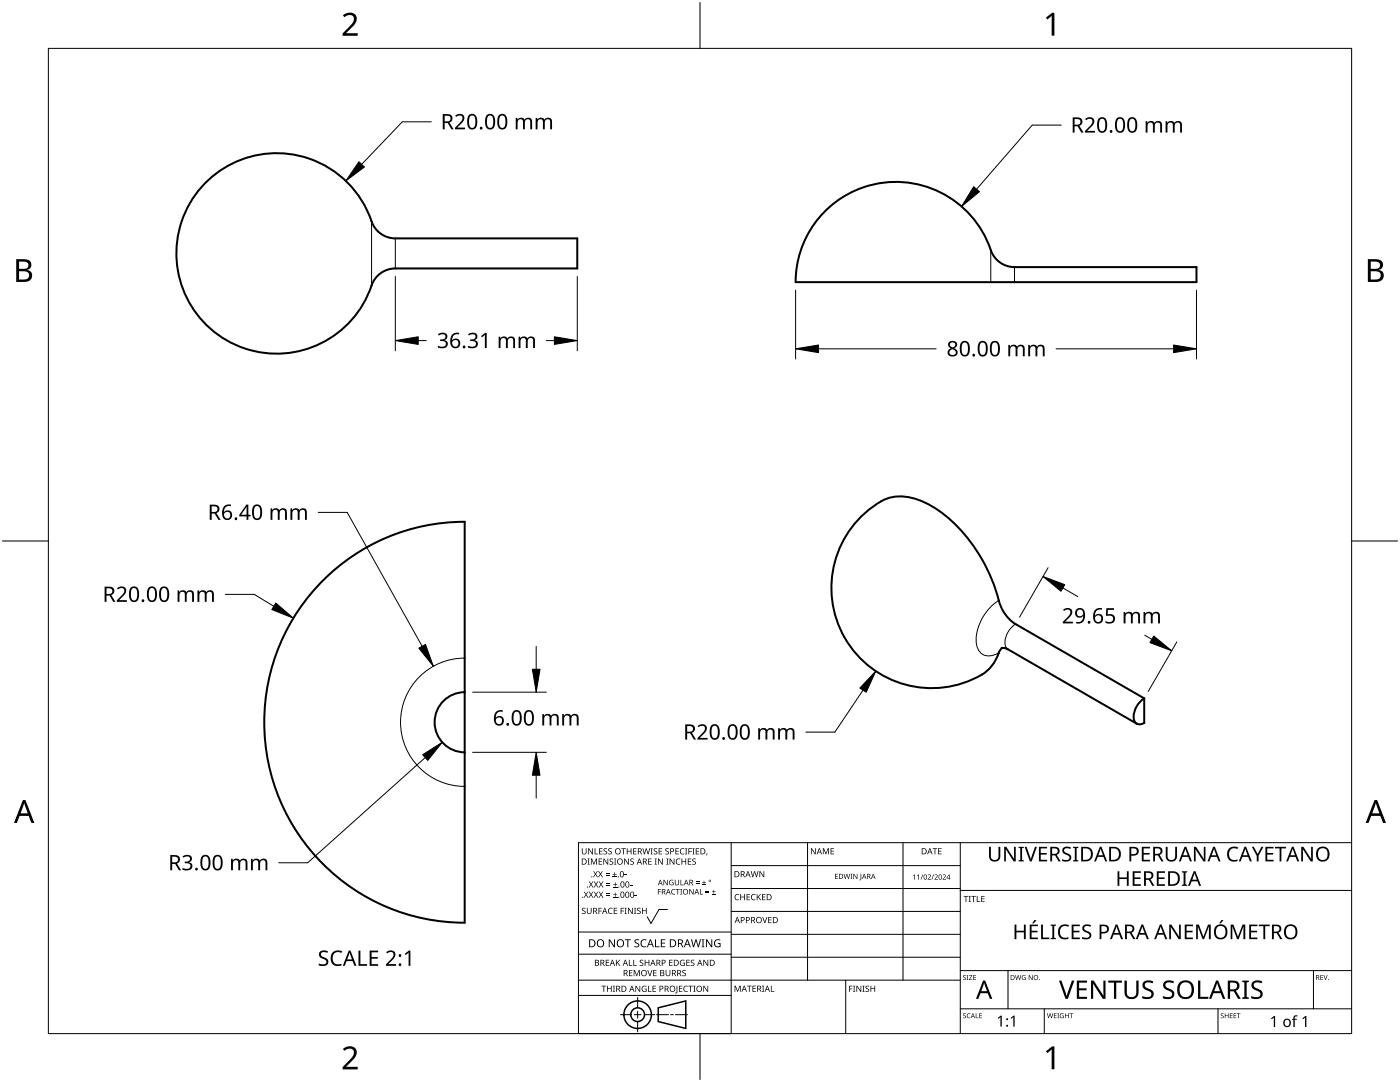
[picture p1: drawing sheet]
<svg xmlns="http://www.w3.org/2000/svg" width="279mm" height="216mm" viewBox="0 0 279 216" stroke-linecap="round" stroke-linejoin="round" font-family="sans-serif">
<path d="M40.8 36.7a20.1 20.1 0 0 1 33.7 8.2 5 5 0 0 0 4.4 2.7h36.3v6h-36.3a5 5 0 0 0-4.7 3.4 20 20 0 0 1-29.4 10.6 20 20 0 0 1-4-30.9zM164.5 42.3a20.1 20.1 0 0 1 33.5 8.3 5 5 0 0 0 4.5 2.7h36.3v3h-80a20 20 0 0 1 5.7-14zM64.5 115.8a39.9 39.9 0 0 1 28.2-11.7v80a40 40 0 0 1-36.9-24.7 40 40 0 0 1 8.7-43.6zM92.7 138.1a6 6 0 0 0-6 6 6 6 0 0 0 6 6M199.9 129.3h.1M200 129.3h-.1M200 129.3l-.4 .4a9 9 0 0 1-5.3 5.8 20 20 0 0 1-26.4-9.5 20 20 0 0 1 9.1-26.5 10.5 10.5 0 0 1 8.9 1.5 31.7 31.7 0 0 1 12.7 16.3 16.5 16.5 0 0 0 1.9 5.1l1.3 1.5 .9 .6 25.7 14.9M200 129.3l1.2 .3 25.7 14.8M200 129.3h.1M227.7 139.9l.7-.5v4.9a1.34 1.34 0 0 1-1.7 0 1.34 1.34 0 0 1-.5-1.5 4.9 4.9 0 0 1 1.5-2.9z" fill="none" stroke="#000" stroke-width=".4"/>
<path d="M74.2 44.2v12.8M78.9 47.6v6M197.7 49.9v6.4M202.5 53.3v3M199.3 119.8a9.9 9.9 0 0 0-4.5 8.3 2.61 2.61 0 0 0 3.9 2.5l.6-.3M92.7 131.3a12.8 12.8 0 0 0-12.8 12.8 12.8 12.8 0 0 0 12.8 12.8M202.7 124.5a4.4 4.4 0 0 0-2 4.4l.5 .7" fill="none" stroke="#000" stroke-width=".2"/>
<path d="M9.7 9.7h260v196.5h-260z" fill="none" stroke="#000" stroke-width=".2"/>
<path d="M139.7 .5v9.2M.5 108h9.2M269.7 108h9.2M139.7 206.2v9.2" fill="none" stroke="#000" stroke-width=".2"/>
<g fill="#000">
<path d="M68.4 3.1a1.64 1.64 0 0 1 2.8 .4 2.52 2.52 0 0 1-1.2 2.2l-.9 .9h2.3v.5h-3v-.4l1.2-1.2a1.95 1.95 0 0 0 .9-2.2 1.23 1.23 0 0 0-1.8 .1zM208.7 3.5l1.3-.9h.4v4.5h-.5v-4l-.9 .8zM68.4 209.3a1.64 1.64 0 0 1 2.8 .4 2.52 2.52 0 0 1-1.2 2.2l-.9 1h2.3v.5h-3v-.5l1.2-1.2a1.95 1.95 0 0 0 .9-2.1 1.23 1.23 0 0 0-1.8 .1zM208.7 209.8l1.3-1h.4v4.6h-.5v-4l-.9 .7z"/>
<path d="M3.2 51.7h1.3a1.28 1.28 0 0 1 1.7 1.3 1.04 1.04 0 0 1-.8 .9 1.23 1.23 0 0 1 1 1.5 1.23 1.23 0 0 1-1.6 .9h-1.6zM3.8 54.1v1.7h.9a.86 .86 0 0 0 1.1-.9 .86 .86 0 0 0-1.1-.8zM3.8 52.2v1.4h.8a.78 .78 0 0 0 1.1-.7 .78 .78 0 0 0-1.1-.7z"/>
<path d="M273 51.7h1.3a1.28 1.28 0 0 1 1.7 1.3 1.04 1.04 0 0 1-.9 .9 1.23 1.23 0 0 1 1 1.5 1.23 1.23 0 0 1-1.5 .9h-1.6zM273.6 54.1v1.7h.9a.86 .86 0 0 0 1.1-.9 .86 .86 0 0 0-1.2-.8zM273.6 52.2v1.4h.8a.78 .78 0 0 0 1-.7 .78 .78 0 0 0-1.1-.7z"/>
<path d="M4.6 159.6h.5l1.8 4.6h-.6l-.6-1.4h-1.8l-.5 1.4h-.6zM4.8 160.2l-.7 2.1h1.4z"/>
<path d="M274.3 159.6h.5l1.8 4.6h-.6l-.5-1.4h-1.8l-.6 1.4h-.6zM274.6 160.2l-.7 2.1h1.4z"/>
</g>
<g fill="none" stroke="#000" stroke-width=".2">
<path d="M145.9 168.1v38.1h-30.5v-38.1h154.3M145.9 172.7h45.7M145.9 177.3h45.7M161.2 168.1v27.5M180.2 168.1v27.5M191.6 168.1v38.1M191.6 177.7h78.1M115.4 198.6h30.5M115.4 195.6h76.2M115.4 190.4h30.5M115.4 186h30.5M127.3 199v2.1"/>
<path d="M133.2 181.5h-1.7l-1.6 2.8-.7-1.4M145.9 181.9h45.7M145.9 186.4h45.7M145.9 191h45.7M168.8 195.6v10.6M191.6 193.7h78.1M201.2 193.7v7.6M262.1 193.7v7.6M123.8 202.5h2.1M126.6 202.5h1.3M127.3 201.8v1.4M127.3 203.8v2.1"/>
<path d="M128.6 202.5h2.1M131 202.5h2.4M133.8 202.5h.6M134.8 202.5h2.4M191.6 201.3h78.1M208.4 201.3v4.9M243.1 201.3v4.9"/>
</g>
<g fill="#000">
<path d="M116.1 169.3h.2v.8a.32 .32 0 0 0 .3 .3 .32 .32 0 0 0 .3-.3v-.8h.2v.8a.47 .47 0 0 1-.5 .4 .47 .47 0 0 1-.5-.5zM116.5 177.9h.2l.3 .5 .3-.5h.1l-.4 .6 .4 .6h-.1l-.3-.5-.4 .5h-.1l.4-.6zM117.3 171.3h.4l-.1 .1v1l.1 .1h-.4l.1-.1v-1zM117.4 169.3h.2l.6 1v-1h.1v1.2h-.1l-.7-1v1h-.1zM117.5 177.9h.2l.3 .5 .3-.5h.1l-.4 .6 .4 .6h-.1l-.4-.5-.3 .5h-.1l.4-.6zM117.5 175.9h.2l.3 .5 .3-.5h.1l-.4 .6 .5 .6h-.2l-.3-.5-.4 .5h-.1l.4-.6zM117.9 171.3h.3l.3 1 .4-1h.2v1.2h-.1v-1l-.4 1h-.1l-.4-1v1h-.2zM118.7 169.3h.1v1h.6v.2h-.7zM118.4 173.8h.1l.3 .5 .3-.5h.2l-.4 .6 .4 .7h-.1l-.4-.6-.3 .6h-.1l.4-.7zM118.5 177.9h.2l.2 .5 .3-.5h.2l-.4 .6 .4 .6h-.1l-.4-.5-.3 .5h-.1l.4-.6zM118.5 175.9h.2l.3 .5 .3-.5h.1l-.4 .6 .4 .6h-.1l-.3-.5-.4 .5h-.1l.4-.6zM119.5 171.3h.7v.1h-.6v.4h.5v.2h-.5v.4h.6v.1h-.7z"/>
<path d="M119.6 169.3h.6v.1h-.5v.4h.5v.1h-.5v.4h.5v.2h-.6zM119.4 173.8h.1l.3 .5 .3-.5h.2l-.4 .6 .4 .7h-.1l-.4-.6-.3 .6h-.2l.5-.7zM119.5 177.9h.1l.3 .5 .3-.5h.2l-.4 .6 .4 .6h-.1l-.4-.5-.3 .5h-.1l.4-.6zM119.5 175.9h.2l.3 .5 .3-.5h.1l-.4 .6 .4 .6h-.1l-.4-.5-.3 .5h-.1l.4-.6zM120.9 174.6h.8v.1h-.8zM120.9 174.2h.8v.1h-.8zM121 178.7h.8v.1h-.8zM121 178.3h.8v.1h-.8zM121 176.6h.8v.1h-.8zM121 176.3h.8v.1h-.8zM120.5 169.4l.4-.1h.3l-.1 .1a.25 .25 0 0 0-.4-.1 .25 .25 0 0 0 0 .4 .4 .4 0 0 1 .5 .3 .4 .4 0 0 1-.3 .5 .4 .4 0 0 1-.5-.2h.2a.27 .27 0 0 0 .4-.1 .27 .27 0 0 0-.3-.3l-.2-.2zM120.4 171.3h.2l.6 1v-1h.2v1.2h-.2l-.6-1v1h-.2z"/>
<path d="M121.4 169.4l.5-.1h.2v.1a.25 .25 0 0 0-.4-.1 .25 .25 0 0 0 0 .4 .4 .4 0 0 1 .4 .3 .4 .4 0 0 1-.2 .5 .4 .4 0 0 1-.5-.2h.1a.27 .27 0 0 0 .5-.1 .27 .27 0 0 0-.4-.3l-.2-.2zM122.3 174.9h.8v.2h-.8zM122.4 179h.8v.1h-.8zM122.4 177h.8v.1h-.8zM121.7 171.4l.4-.1 .3 .1-.1 .1a.25 .25 0 0 0-.4-.1 .25 .25 0 0 0 0 .4 .4 .4 0 0 1 .5 .3 .4 .4 0 0 1-.3 .5 .4 .4 0 0 1-.5-.3l.2 .1a.27 .27 0 0 0 .4-.2 .27 .27 0 0 0-.3-.3l-.2-.2zM122.6 174h.1v.4h.4v.1h-.4v.4h-.1v-.4h-.3v-.1h.3zM122.7 178.1h.1v.4h.4v.1h-.4v.3h-.1v-.3h-.3v-.1h.3zM122.7 176.1h.2v.3h.3v.2h-.3v.3h-.2v-.3h-.3v-.2h.3zM122.5 171.3h.5l-.2 .1v1l.2 .1h-.5l.2-.1v-1zM124 169.3h.9v.1h-.4v1.1h-.1v-1.1h-.4zM124.7 174.5h.4v.2h-.4zM124.6 171.3h.1l.7 1v-1h.1v1.2h-.2l-.6-1v1h-.1z"/>
<path d="M125.7 176.6h.5v.1h-.5zM125.1 169.3h.1v.5h.7v-.5h.1v1.2h-.1v-.6h-.7v.6h-.1zM125.8 171.4l.5-.1 .2 .1v.1a.25 .25 0 0 0-.4-.1 .25 .25 0 0 0 0 .4 .4 .4 0 0 1 .4 .3 .4 .4 0 0 1-.2 .5 .4 .4 0 0 1-.5-.3l.1 .1a.27 .27 0 0 0 .5-.2 .27 .27 0 0 0-.4-.3l-.2-.2zM126.7 178.6h.4v.2h-.4zM126.4 169.3h.6v.1h-.5v.4h.5v.1h-.5v.4h.5v.2h-.6zM128.2 169.3h.2l.2 1 .3-1h.2l.2 1 .3-1h.1l-.3 1.2h-.1l-.3-1.1-.3 1.1h-.2zM129.4 171.3h.6v.1h-.5v.4h.5v.2h-.5v.4h.5v.1h-.6zM129.8 169.3h.5l-.2 .1v1l.2 .1h-.5l.2-.1v-1zM130.7 171.3h.4l-.1 .1v1l.1 .1h-.4l.1-.1v-1zM130.5 169.4l.4-.1h.3l-.1 .1a.25 .25 0 0 0-.4-.1 .25 .25 0 0 0 0 .4 .4 .4 0 0 1 .5 .3 .4 .4 0 0 1-.3 .5 .4 .4 0 0 1-.5-.2h.2a.27 .27 0 0 0 .4-.1 .27 .27 0 0 0-.3-.3l-.2-.2zM131.3 177.4h.6v.1h-.5v.4h.5v.1h-.5v.5h-.1zM131.4 169.3h.7v.1h-.5v.4h.5v.1h-.5v.4h.5v.2h-.7z"/>
<path d="M131.3 171.3h.2l.7 1-.1-1h.2v1.2h-.2l-.6-1v1h-.2zM132.4 175.6h.2l.6 .9v-.9h.1v1h-.2l-.6-.9v.9h-.1zM133 171.3h.4l-.1 .1v1l.1 .1h-.4l.1-.1v-1zM132.8 169.4l.4-.1h.3l-.1 .1a.25 .25 0 0 0-.3-.1 .25 .25 0 0 0 0 .4 .4 .4 0 0 1 .4 .3 .4 .4 0 0 1-.3 .5 .4 .4 0 0 1-.4-.2h.1a.27 .27 0 0 0 .5-.1 .27 .27 0 0 0-.4-.3l-.2-.2zM133.7 175.7l.5-.2 .2 .1v.1a.45 .45 0 0 0-.7 .4 .45 .45 0 0 0 .6 .4v-.3h-.2v-.1h.3v.5a.6 .6 0 0 1-.8-.1 .6 .6 0 0 1 .1-.8zM134.1 177.5l.4-.1h.3l-.1 .2a.44 .44 0 0 0-.6 .4 .44 .44 0 0 0 .6 .3 .52 .52 0 0 1-.7 0 .52 .52 0 0 1 .1-.8zM133.6 171.3h.2l.7 1v-1h.1v1.2h-.2l-.6-1v1h-.2zM134.9 177.4h.8v.1h-.4v1h-.1v-1h-.3zM135 171.5l.5-.2 .3 .1-.1 .1a.49 .49 0 0 0-.7 .4 .49 .49 0 0 0 .7 .5 .52 .52 0 0 1-.6 0 .52 .52 0 0 1-.2-.6zM134.8 169.3h.7v.1h-.6v.4h.5v.1h-.5v.4h.6v.2h-.7zM134.7 175.6h.1v.7a.28 .28 0 0 0 .3 .2 .28 .28 0 0 0 .3-.2v-.7h.1v.7a.42 .42 0 0 1-.4 .4 .42 .42 0 0 1-.4-.4zM135.8 175.6h.1v.9h.5v.1h-.6z"/>
<path d="M135.8 177.4h.3l-.1 .1v.9l.1 .1h-.3l.1-.1v-.9zM135.8 169.4l.5-.2 .3 .1-.1 .1a.49 .49 0 0 0-.7 .5 .49 .49 0 0 0 .8 .4 .52 .52 0 0 1-.7 .1 .52 .52 0 0 1-.2-.6zM136 171.3h.2v.5h.6v-.5h.1v1.2h-.1v-.5h-.6v.5h-.2zM136.7 169.3h.5l-.2 .1v1l.2 .1h-.5l.2-.1v-1zM137.4 169.3h.7v.1h-.6v.4h.5v.2h-.5v.5h-.1zM137.3 171.3h.6v.1h-.5v.4h.5v.2h-.5v.4h.5v.1h-.6zM137.6 177.4h.1l.6 .9v-.9h.1v1.1h-.1l-.6-.9v.9h-.1zM138.2 169.3h.4l-.1 .1v1l.1 .1h-.4l.1-.1v-1zM138.9 176.2h.7v.1h-.7zM138.9 175.9h.7v.1h-.7zM138.2 171.4l.4-.1 .3 .1-.1 .1a.25 .25 0 0 0-.4-.1 .25 .25 0 0 0 0 .4 .4 .4 0 0 1 .5 .3 .4 .4 0 0 1-.3 .5 .4 .4 0 0 1-.5-.3l.2 .1a.27 .27 0 0 0 .4-.2 .27 .27 0 0 0-.3-.3l-.2-.2zM138.9 169.3h.6v.1h-.5v.4h.5v.1h-.5v.4h.5v.2h-.6z"/>
<path d="M139.7 177.4h.1v1h.5v.1h-.6zM140.1 176.5h.8v.1h-.8zM140.4 175.7h.2v.3h.3v.2h-.3v.3h-.2v-.3h-.3v-.2h.3zM140.8 178h.7v.2h-.7zM140.8 177.7h.7v.1h-.7zM141 170.3h.2l-.3 .4zM142.1 178.4h.7v.1h-.7zM142.4 177.6h.1v.3h.3v.1h-.3v.3h-.1v-.3h-.3v-.1h.3zM146.8 178.6l.4-.2 .3 .1v.1a.49 .49 0 0 0-.7 .4 .49 .49 0 0 0 .7 .5 .52 .52 0 0 1-.7 0 .52 .52 0 0 1-.2-.6zM147.7 178.4h.2v.5h.6v-.5h.2v1.2h-.2v-.5h-.6v.5h-.2zM149 178.4h.7v.1h-.5v.4h.4v.2h-.4v.4h.5v.1h-.7zM150 178.6l.5-.2 .3 .1-.1 .1a.49 .49 0 0 0-.7 .4 .49 .49 0 0 0 .8 .5 .52 .52 0 0 1-.7 0 .52 .52 0 0 1-.2-.6z"/>
<path d="M149.8 173.8h.2l.2 1.1 .3-1.1h.2l.3 1.1 .2-1.1h.2l-.3 1.2h-.2l-.3-1-.3 1h-.1zM151 178.4h.2v.6l.5-.6h.2l-.5 .5 .5 .7h-.2l-.4-.6-.1 .6h-.2zM151.6 173.8h.1l.7 1v-1h.1v1.2h-.2l-.6-1v1h-.1zM152.1 178.4h.7v.1h-.6v.4h.5v.2h-.5v.4h.6v.1h-.7zM161.8 169.3h.2l.7 1v-1h.1v1.2h-.2l-.6-1v1h-.2zM164.2 169.3h.2l.4 .9 .4-.9h.2v1.2h-.1v-1.1l-.4 1.1h-.1l-.4-1.1v1.1h-.2zM165.8 169.3h.6v.1h-.5v.4h.5v.1h-.5v.4h.5v.2h-.6zM166.7 174.4h.5v.1h-.4v.3h.4v.1h-.4v.4h.4v.1h-.5zM168.4 174.4h.1l.2 .8 .2-.8h.2l.2 .8 .2-.8h.2l-.3 1h-.1l-.3-.9-.2 .9h-.2zM169.7 174.4h.4l-.1 .1v.8l.1 .1h-.4l.2-.1v-.8zM170.3 174.4h.2l.5 .8v-.8h.1v1h-.1l-.6-.9v.9h-.1zM171.8 174.4h.1v1l-.3 .2-.1-.1 .3-.1z"/>
<path d="M182.2 174.7l.4-.2v1h-.1v-.9l-.2 .2zM183 174.7l.4-.2v1h-.1v-.9l-.2 .2zM184.1 174.5h.1l-.3 1h-.2zM185.1 174.6a.37 .37 0 0 1 .6 0 .37 .37 0 0 1-.2 .6l-.2 .2h.5v.1h-.7l.3-.4a.27 .27 0 0 0 .3-.3 .27 .27 0 0 0-.4-.2zM186.3 174.5h.1l-.4 1h-.1zM186.1 169.3h.9v.1h-.3v1.1h-.2v-1.1h-.4zM186.5 174.6a.37 .37 0 0 1 .6 0 .37 .37 0 0 1-.2 .6l-.3 .2h.6v.1h-.7l.2-.4a.27 .27 0 0 0 .3-.3 .27 .27 0 0 0-.3-.2zM187.2 169.3h.7v.1h-.5v.4h.5v.1h-.5v.4h.5v.2h-.7zM188.1 174.6a.37 .37 0 0 1 .6 0 .37 .37 0 0 1-.2 .6l-.2 .2h.5v.1h-.7l.3-.4a.27 .27 0 0 0 .3-.3 .27 .27 0 0 0-.4-.2zM192.3 178.8h.9v.1h-.3v1.1h-.2v-1.1h-.4zM193.3 178.8h.5l-.2 .1v1l.2 .1h-.5l.2-.1v-1zM193.8 178.8h1v.1h-.4v1.1h-.2v-1.1h-.4z"/>
<path d="M194.9 178.8h.2v1.1h.5v.1h-.7zM195.8 178.8h.7v.1h-.5v.4h.5v.1h-.5v.5h.5v.1h-.7zM197.4 169h.4v1.9a.76 .76 0 0 0 .7 .7 .76 .76 0 0 0 .8-.7v-1.9h.3v1.9a1.12 1.12 0 0 1-1.1 1 1.12 1.12 0 0 1-1.1-1.1zM200.4 169h.4l1.6 2.4v-2.4h.3v2.9h-.4l-1.6-2.4v2.4h-.3zM203.3 169h1v.2l-.3 .1v2.3l.3 .1v.2h-1v-.2l.3-.1v-2.3l-.3-.1zM204.5 169h.4l.8 2.5 .9-2.5h.3l-1 2.9h-.4zM207.3 169h1.7v.3h-1.3v.9h1.2v.3h-1.2v1.1h1.3v.3h-1.7zM212.1 169.2a1.38 1.38 0 0 1 1.6-.1l-.1 .3-.3-.1a.52 .52 0 0 0-.7 0 .52 .52 0 0 0-.1 .7l.4 .2a.9 .9 0 0 1 .9 1.1 .9 .9 0 0 1-1.3 .6l-.5-.1v-.4a1.03 1.03 0 0 0 1.4-.2 1.04 1.04 0 0 0-1-.8 .77 .77 0 0 1-.3-1.2zM214.2 169h1v.2l-.3 .1v2.3l.3 .1v.2h-1v-.2l.3-.1v-2.3l-.3-.1zM223 173.8h.4v1.3h1.5v-1.3h.4v3h-.4v-1.4h-1.5v1.4h-.4zM226 173.8h1.7v.4h-1.3v.9h1.2v.3h-1.2v1h1.3v.4h-1.7zM227.9 169h1.6v.3h-1.3v.9h1.2v.3h-1.2v1.1h1.3v.3h-1.6z"/>
<path d="M230.9 173.8h1.6v.4h-1.3v.9h1.2v.3h-1.2v1h1.3v.4h-1.6zM232.6 169h.4v1.9a.76 .76 0 0 0 .8 .7 .76 .76 0 0 0 .7-.7v-1.9h.4v1.9a1.12 1.12 0 0 1-1.1 1 1.12 1.12 0 0 1-1.2-1.1zM235.9 173.8h1v.3h-.3v2.4l.3 .1v.2h-1v-.2l.3-.1v-2.4h-.3zM238.3 169h.4l1.6 2.4-.1-2.4h.4v2.9h-.4l-1.6-2.4v2.4h-.3zM245.3 169.3a1.63 1.63 0 0 1 1.8-.2l-.1 .3a1.14 1.14 0 0 0-1.4 .1 1.14 1.14 0 0 0-.3 1.4 1.11 1.11 0 0 0 1.7 .6v.3a1.5 1.5 0 0 1-1.8-.3 1.5 1.5 0 0 1-.1-1.9zM249.8 169h.4l.8 1.4 .7-1.4h.4l-.9 1.8v1.1h-.4v-1.1zM252.5 169h1.7v.3h-1.3v.9h1.2v.3h-1.2v1.1h1.3v.3h-1.7zM254.5 169h2.1v.3h-.9v2.6h-.3v-2.6h-.9zM259.7 169h.4l1.6 2.4v-2.4h.3v2.9h-.4l-1.6-2.4v2.4h-.3zM116.2 181.3l.4-.2 .3 .1-.1 .1a.25 .25 0 0 0-.4-.1 .25 .25 0 0 0 0 .4 .4 .4 0 0 1 .5 .3 .4 .4 0 0 1-.3 .5 .4 .4 0 0 1-.5-.2h.2a.27 .27 0 0 0 .4-.1 .27 .27 0 0 0-.3-.3l-.2-.2zM117.1 181.1h.2v.8a.32 .32 0 0 0 .3 .3 .32 .32 0 0 0 .3-.3v-.8h.2v.8a.47 .47 0 0 1-.5 .5 .47 .47 0 0 1-.5-.5zM119.4 181.1h.7v.2h-.5v.4h.5v.1h-.5v.6h-.2z"/>
<path d="M120 196.7h1v.1h-.4v1.1h-.2v-1.1h-.4zM120.9 191.5h.7v.1h-.6v.4h.5v.2h-.5v.4h.6v.1h-.7zM121.5 181.3l.4-.2 .4 .1-.1 .1a.49 .49 0 0 0-.7 .5 .49 .49 0 0 0 .7 .4 .52 .52 0 0 1-.6 .1 .52 .52 0 0 1-.3-.6zM121.1 196.7h.2v.5h.6v-.5h.2v1.2h-.2v-.6h-.6v.6h-.2zM121.5 187.4h.2l.9 1.3v-1.3h.1v1.6h-.2l-.8-1.3v1.3h-.2zM122.3 196.7h.4l-.1 .1v1l.1 .1h-.4l.2-.1v-1zM122.5 181.1h.7v.2h-.6v.4h.5v.1h-.5v.4h.6v.2h-.7zM122.9 191.5h.2v.6l.5-.6h.2l-.5 .5 .5 .7h-.2l-.4-.6-.1 .6h-.2zM123.9 181.1h.6v.2h-.5v.4h.5v.1h-.5v.6h-.1zM124.7 181.1h.4l-.2 .2v.9l.2 .2h-.4l.1-.2v-.9zM124.7 187.4h1.2v.2h-.5v1.4h-.2v-1.4h-.5zM125.5 191.5h.2v1.1h.5v.1h-.7z"/>
<path d="M125.5 193.6h.7v.1h-.5v.4h.5v.1h-.5v.4h.5v.2h-.7zM125.3 181.1h.2l.7 1.1-.1-1.1h.2v1.3h-.2l-.6-1v1h-.2zM126.4 191.5h.1v1.1h.6v.1h-.7zM126.5 181.1h.5l-.2 .2v.9l.2 .2h-.5l.2-.2v-.9zM126.5 193.6h.2l.4 1 .4-1h.2v1.2h-.2v-1.1l-.4 1.1h-.1l-.4-1.1v1.1h-.1zM126.7 187.6l.3-.2 .6 .1-.2 .1a.33 .33 0 0 0-.6 .2 .33 .33 0 0 0 .4 .4 .47 .47 0 0 1 .4 .6 .47 .47 0 0 1-.7 .2h-.3v-.2h.2a.35 .35 0 0 0 .6-.2 .35 .35 0 0 0-.5-.4l-.3-.2zM126.8 196.7h.2l.6 1v-1h.2v1.2h-.2l-.7-1 .1 1h-.2zM127.2 181.3l.4-.2 .3 .1-.1 .1a.25 .25 0 0 0-.4-.1 .25 .25 0 0 0 0 .4 .4 .4 0 0 1 .5 .3 .4 .4 0 0 1-.3 .5 .4 .4 0 0 1-.5-.2h.2a.27 .27 0 0 0 .4-.1 .27 .27 0 0 0-.3-.3l-.2-.2zM127.7 191.6l.4-.1 .3 .1-.1 .1a.25 .25 0 0 0-.3-.1 .25 .25 0 0 0 0 .4 .4 .4 0 0 1 .4 .3 .4 .4 0 0 1-.3 .5 .4 .4 0 0 1-.4-.3l.1 .1a.27 .27 0 0 0 .5-.2 .27 .27 0 0 0-.4-.3l-.2-.2zM128 187.6l.6-.2 .4 .1-.1 .2a.63 .63 0 0 0-.9 .5 .63 .63 0 0 0 1 .6v.2a.83 .83 0 0 1-1.1-.3 .83 .83 0 0 1 .1-1.1zM128.2 196.8l.6-.1 .2 .1v.1a.5 .5 0 0 0-.8 .4 .5 .5 0 0 0 .7 .5v-.4h-.3v-.1h.4v.6a.66 .66 0 0 1-.8-.2 .66 .66 0 0 1 0-.9zM128.1 181.1h.2v.6h.6v-.6h.2v1.3h-.2v-.6h-.6v.6h-.2z"/>
<path d="M129.2 193.6h.1l.4 1 .3-1h.2l-.4 1.2h-.2zM129.3 196.7h.2v1.1h.5v.1h-.7zM128.7 191.5h.1v.5h.6v-.5h.2v1.2h-.2v-.5h-.6v.5h-.1zM130.7 187.4h.2v1.4h.7v.2h-.9zM130.2 196.7h.7v.1h-.5v.4h.5v.1h-.5v.5h.5v.1h-.7zM130.4 193.6h.6v.1h-.5v.4h.5v.1h-.5v.4h.5v.2h-.6zM131.9 187.4h.9v.2h-.7v.5h.6v.2h-.6v.5h.7v.2h-.9zM132.8 193.6h.2v.7a.32 .32 0 0 0 .3 .4 .32 .32 0 0 0 .3-.4v-.7h.2v.7a.47 .47 0 0 1-.5 .5 .47 .47 0 0 1-.5-.5zM133.5 191.5h.7v.1h-.5v.4h.5v.2h-.5v.4h.5v.1h-.7zM135 196.7h.2v1.3l-.1 .2h-.3l-.1-.1 .3-.2zM135.5 196.7h.7v.1h-.5v.4h.4v.1h-.4v.5h.5v.1h-.7zM135.8 191.7l.5-.2 .4 .1-.1 .1a.5 .5 0 0 0-.8 .4 .5 .5 0 0 0 .7 .5v-.4h-.2v-.1h.4v.6a.66 .66 0 0 1-.9-.1 .66 .66 0 0 1 0-.9z"/>
<path d="M136.2 193.7l.4-.2 .3 .1-.1 .1a.25 .25 0 0 0-.4-.1 .25 .25 0 0 0 0 .4 .4 .4 0 0 1 .5 .3 .4 .4 0 0 1-.3 .5 .4 .4 0 0 1-.5-.2h.2a.27 .27 0 0 0 .5-.1 .27 .27 0 0 0-.4-.3l-.2-.2zM136.5 196.8l.5-.1 .3 .1-.1 .1a.49 .49 0 0 0-.7 .4 .49 .49 0 0 0 .8 .4 .52 .52 0 0 1-.7 .1 .52 .52 0 0 1-.2-.6zM137 191.5h.6v.1h-.5v.4h.5v.2h-.5v.4h.5v.1h-.6zM137.4 196.7h.9v.1h-.4v1.1h-.1v-1.1h-.4zM137.9 191.6l.4-.1 .3 .1-.1 .1a.25 .25 0 0 0-.4-.1 .25 .25 0 0 0 0 .4 .4 .4 0 0 1 .5 .3 .4 .4 0 0 1-.3 .5 .4 .4 0 0 1-.5-.3l.2 .1a.27 .27 0 0 0 .4-.2 .27 .27 0 0 0-.3-.3l-.2-.2zM138.4 196.7h.4l-.1 .1v1l.1 .1h-.4l.1-.1v-1zM137.9 187.4h.2l.3 1.4 .4-1.4h.2l.4 1.4 .3-1.4h.2l-.4 1.6h-.2l-.4-1.3-.4 1.3h-.2zM140 187.4h.6l-.2 .2v1.3l.2 .1h-.6l.2-.1v-1.3zM140.4 196.7h.1l.7 1v-1h.1v1.2h-.1l-.7-1v1h-.1zM140.4 191.5h.2l.6 1v-1h.1v1.2h-.1l-.7-1v1h-.1zM140.9 187.4h.2l.9 1.3v-1.3h.1v1.6h-.2l-.8-1.3v1.3h-.2zM142.7 187.6l.7-.2 .4 .1-.1 .2a.65 .65 0 0 0-1 .5 .65 .65 0 0 0 .9 .6v-.4h-.3v-.2h.5v.7a.86 .86 0 0 1-1.1-.1 .86 .86 0 0 1 0-1.2z"/>
<path d="M146.6 196.7h.2l.4 1 .4-1h.2v1.2h-.1v-1.1l-.4 1.1h-.2l-.4-1.1v1.1h-.1zM149.1 196.7h.9v.1h-.4v1.1h-.1v-1.1h-.4zM150.2 196.7h.7v.1h-.6v.4h.5v.1h-.5v.5h.6v.1h-.7zM152.1 183h.2l.3 1 .4-1h.1l-.4 1.2h-.1zM152.1 196.7h.4l-.1 .1v1l.1 .1h-.4l.1-.1v-1zM153.8 196.7h.2v1.1h.5v.1h-.7zM153.3 183h.7v.1h-.5v.4h.5v.1h-.5v.5h.5v.1h-.7zM169.5 196.7h.6v.1h-.5v.5h.5v.1h-.5v.5h-.1zM170.2 196.7h.5l-.2 .1v1l.2 .1h-.5l.2-.1v-1zM170.9 196.7h.2l.6 1v-1h.2v1.2h-.2l-.6-1v1h-.2zM172.1 196.7h.5l-.2 .1v1l.2 .1h-.5l.2-.1v-1zM172.8 196.8l.4-.1h.2v.2a.25 .25 0 0 0-.4-.1 .25 .25 0 0 0 0 .4 .4 .4 0 0 1 .5 .3 .4 .4 0 0 1-.3 .4 .4 .4 0 0 1-.5-.2l.2 .1a.27 .27 0 0 0 .4-.2 .27 .27 0 0 0-.3-.3l-.3-.2z"/>
<path d="M173.7 196.7h.2v.5h.6v-.5h.2v1.2h-.2v-.6h-.6v.6h-.2zM192.2 194.7l.4-.1h.2l-.1 .1a.24 .24 0 0 0-.3 0 .24 .24 0 0 0-.1 .3 .24 .24 0 0 0 .4 .1 .31 .31 0 0 1 0 .4 .31 .31 0 0 1-.5-.1 .24 .24 0 0 0 .3 .1 .24 .24 0 0 0 .1-.3l-.4-.3zM192.9 194.6h.4l-.1 .1v.7l.1 .1h-.4l.1-.1v-.7zM193.4 194.6h.6l-.5 .8h.6v.1h-.7l.5-.8h-.5zM194.2 194.6h.6v.1h-.4v.3h.4v.1h-.4v.3h.4v.1h-.6zM202.6 194.6h.1l.2 .8 .2-.8h.2l.2 .8 .2-.8h.1l-.2 .9h-.2l-.2-.8-.2 .8h-.2zM204 194.7l.4-.1h.3l-.1 .1a.4 .4 0 0 0-.6 .4 .4 .4 0 0 0 .6 .3v-.3l-.2-.1h.3v.5a.53 .53 0 0 1-.7-.1 .53 .53 0 0 1 0-.7zM202.5 184.5h.3v1.2h1.5v-1.2h.4v2.9h-.4v-1.4h-1.5v1.4h-.3zM206.4 183.6h.4l-.6 .7h-.2zM205.3 194.6h.1l.6 .8v-.8h.1v.9h-.2l-.5-.8v.8h-.1zM205.5 184.5h1.6v.3h-1.2v.9h1.2v.3h-1.2v1.1h1.2v.3h-1.6zM207.8 184.5h.3v2.6h1.3v.3h-1.6z"/>
<path d="M209.7 184.5h1v.2l-.3 .1v2.3l.3 .1v.2h-1v-.2l.3-.1v-2.3l-.3-.1zM211.3 195.7h.5l1.1 3.1 1-3.1h.5l-1.3 3.6h-.5zM211.5 184.9a1.63 1.63 0 0 1 1.9-.3l-.2 .3a1.14 1.14 0 0 0-1.4 .2 1.14 1.14 0 0 0-.2 1.3 1.11 1.11 0 0 0 1.6 .6v.3a1.5 1.5 0 0 1-1.8-.3 1.5 1.5 0 0 1-.1-1.8zM213.9 184.5h1.6v.3h-1.3v.9h1.2v.3h-1.2v1.1h1.3v.3h-1.6zM214.9 195.7h2v.4h-1.5v1.1h1.4v.4h-1.4v1.3h1.5v.4h-2zM216.1 184.8a1.38 1.38 0 0 1 1.6-.2l-.1 .3-.3-.1a.52 .52 0 0 0-.7 0 .52 .52 0 0 0-.1 .7l.4 .2a.9 .9 0 0 1 .9 1.1 .9 .9 0 0 1-1.3 .6l-.5-.1v-.3a1.04 1.04 0 0 0 1.4-.2 1.04 1.04 0 0 0-1-.9 .77 .77 0 0 1-.3-1.1zM217.7 195.7h.6l1.9 3v-3h.4v3.6h-.5l-2-3 .1 3h-.5zM221.2 195.7h2.7v.4h-1.1v3.2h-.5v-3.2h-1.1zM224.4 195.7h.5v2.3a.95 .95 0 0 0 .9 1 .95 .95 0 0 0 1-1v-2.3h.4v2.3a1.41 1.41 0 0 1-1.4 1.4 1.41 1.41 0 0 1-1.4-1.4zM228.2 196a1.72 1.72 0 0 1 2-.2l-.2 .4a1.06 1.06 0 0 0-1.5 .2 1.37 1.37 0 0 0 1.3 1.1 1.02 1.02 0 0 1 .4 1.3 1.02 1.02 0 0 1-1.2 .6l-1.1-.2v-.5a1.29 1.29 0 0 0 1.9-.2 1.11 1.11 0 0 0-1.1-1 .99 .99 0 0 1-.5-1.5zM232.3 196a1.72 1.72 0 0 1 2-.2l-.2 .4a1.06 1.06 0 0 0-1.5 .2 1.37 1.37 0 0 0 1.3 1.1 1.02 1.02 0 0 1 .4 1.3 1.02 1.02 0 0 1-1.2 .6l-1-.2v-.5a1.29 1.29 0 0 0 1.8-.2 1.11 1.11 0 0 0-1.1-1 .99 .99 0 0 1-.5-1.5zM233.3 184.5h.5l1.5 2.4v-2.4h.4v2.9h-.5l-1.5-2.4v2.4h-.4z"/>
<path d="M236.4 184.5h1.7v.3h-1.3v.9h1.2v.3h-1.2v1.1h1.3v.3h-1.7zM239.1 195.7h.5v3.2h1.5v.4h-2zM238.7 184.5h.6l.9 2.4 .9-2.4h.5v2.9h-.3v-2.5l-1 2.5h-.3l-1-2.6 .1 2.6h-.4zM243.7 183.6h.5l-.6 .7h-.3zM245.6 184.5h.5l.9 2.4 1-2.4h.5v2.9h-.3v-2.5l-1 2.5h-.3l-1-2.6v2.6h-.3zM247.9 195.7h1.3v.2l-.4 .1v2.9l.4 .1v.3h-1.3v-.3l.4-.1v-2.9l-.4-.1zM249.3 184.5h1.6v.3h-1.2v.9h1.2v.3h-1.2v1.1h1.2v.3h-1.6zM249.9 196a1.72 1.72 0 0 1 2-.2l-.1 .4a1.06 1.06 0 0 0-1.6 .2 1.37 1.37 0 0 0 1.3 1.1 1.02 1.02 0 0 1 .4 1.3 1.02 1.02 0 0 1-1.2 .6l-1-.2v-.5a1.29 1.29 0 0 0 1.8-.2 1.11 1.11 0 0 0-1.1-1 .99 .99 0 0 1-.5-1.5zM251.2 184.5h2.2v.3h-.9v2.6h-.4v-2.6h-.9zM263.5 194.6h.6v.1h-.5v.3h.4v.1h-.4v.3h.5v.1h-.6zM264.1 194.6h.2l.2 .8 .3-.8h.2l-.4 .9h-.1zM192.2 202.3l.4-.1h.2l-.1 .1a.24 .24 0 0 0-.3 0 .24 .24 0 0 0-.1 .3 .24 .24 0 0 0 .4 .1 .31 .31 0 0 1 0 .5 .31 .31 0 0 1-.5-.2 .24 .24 0 0 0 .3 .1 .24 .24 0 0 0 .1-.3l-.4-.2z"/>
<path d="M193.1 202.3l.3-.1h.3l-.1 .1a.39 .39 0 0 0-.5 .4 .39 .39 0 0 0 .5 .3 .46 .46 0 0 1-.6 0 .46 .46 0 0 1 .1-.7zM194.7 202.2h.1v.8h.5v.2h-.6zM195.4 202.2h.6v.1h-.4v.3h.4v.1h-.4v.4h.4v.1h-.6zM199.1 203.1l.6-.4h.2v2.1h-.2v-1.9l-.5 .4zM201.7 203.1l.6-.4h.2v2.1h-.3v-1.9l-.4 .4zM209 202.2h.1l.2 .8 .2-.8h.1l.3 .8 .2-.8h.1l-.3 1h-.1l-.2-.9-.3 .9h-.1zM210.3 202.2h.6v.1h-.4v.3h.3v.1h-.3v.4h.4v.1h-.6zM211 202.2h.4l-.2 .1v.8l.2 .1h-.4l.1-.1v-.8zM211.6 202.3l.7-.1-.1 .1a.4 .4 0 0 0-.6 .4 .4 .4 0 0 0 .6 .3v-.2l-.2-.2h.3v.5a.53 .53 0 0 1-.7-.1 .53 .53 0 0 1 0-.7zM212.5 202.2h.2v.4h.5v-.4h.1v1h-.1v-.5h-.5v.5h-.2zM213.4 202.2h.8v.1h-.3v.9h-.2v-.9h-.3zM243.7 202.3l.3-.1h.2v.1a.24 .24 0 0 0-.3 0 .24 .24 0 0 0-.1 .3 .24 .24 0 0 0 .3 .1 .31 .31 0 0 1 0 .5 .31 .31 0 0 1-.5-.2 .24 .24 0 0 0 .4 .1 .24 .24 0 0 0 0-.3l-.3-.2z"/>
<path d="M244.4 202.2h.2v.4h.5v-.4h.1v1h-.1v-.5h-.5v.5h-.2zM245.4 202.2h.6v.1h-.4v.3h.4v.1h-.4v.4h.4v.1h-.6zM246.2 202.2h.5v.1h-.4v.3h.4v.1h-.4v.4h.4v.1h-.5zM246.8 202.2h.8v.1h-.3v.9h-.2v-.9h-.3zM253.7 203.2l.6-.5h.2v2.2h-.3v-1.9l-.4 .4zM258.2 202.7l.3-.1h.5l-.1 .3-.4-.1-.1 .2v.3h.4v.2h-.4v1.4h-.3v-1.4h-.3l.3-.2zM259.9 203.2l.6-.5h.2v2.2h-.2v-1.9l-.5 .4z"/>
<path d="M116.1 171.3h.4a.61 .61 0 0 1 .6 .6 .61 .61 0 0 1-.6 .6h-.4zM116.3 171.4v1h.1a.48 .48 0 0 0 .5-.5 .48 .48 0 0 0-.4-.5z"/>
<path d="M122.7 169.9a.61 .61 0 0 1 1.2 0 .61 .61 0 0 1-1.2 0zM122.9 169.9a.45 .45 0 0 0 .9 0 .45 .45 0 0 0-.9 0z"/>
<path d="M123.1 171.9a.61 .61 0 0 1 1.2 0 .61 .61 0 0 1-1.2 0zM123.3 171.9a.45 .45 0 0 0 .9 0 .45 .45 0 0 0-.9 0z"/>
<path d="M123.9 173.9a.5 .5 0 0 1 .6 .1 .5 .5 0 0 1 0 .7 .44 .44 0 0 1-.6 .3 .44 .44 0 0 1-.2-.6zM123.9 174a.48 .48 0 0 0-.1 .6 .48 .48 0 0 0 .5 .3v-.8l-.1-.1z"/>
<path d="M124 178a.5 .5 0 0 1 .6 .1 .5 .5 0 0 1 0 .6 .44 .44 0 0 1-.6 .4 .44 .44 0 0 1-.2-.6zM124.1 178.1a.48 .48 0 0 0-.2 .6 .48 .48 0 0 0 .5 .3v-.8l-.1-.2z"/>
<path d="M124 176a.5 .5 0 0 1 .6 .1 .5 .5 0 0 1 0 .6 .44 .44 0 0 1-.6 .4 .44 .44 0 0 1-.2-.7zM124.1 176.1a.48 .48 0 0 0-.2 .5 .48 .48 0 0 0 .5 .3v-.7l-.1-.2z"/>
<path d="M124.9 178a.5 .5 0 0 1 .7 .1 .5 .5 0 0 1 0 .6 .44 .44 0 0 1-.6 .4 .44 .44 0 0 1-.2-.6zM125 178.1a.48 .48 0 0 0-.1 .6 .48 .48 0 0 0 .4 .3l.1-.8-.2-.2z"/>
<path d="M124.9 176a.5 .5 0 0 1 .7 .1 .5 .5 0 0 1 0 .6 .44 .44 0 0 1-.6 .4 .44 .44 0 0 1-.2-.7zM125 176.1a.48 .48 0 0 0-.1 .5 .48 .48 0 0 0 .5 .3v-.7l-.1-.2z"/>
<path d="M125.9 178a.5 .5 0 0 1 .6 .1 .5 .5 0 0 1 0 .6 .44 .44 0 0 1-.5 .4 .44 .44 0 0 1-.2-.6zM126 178.1a.48 .48 0 0 0-.2 .6 .48 .48 0 0 0 .5 .3l.1-.8-.2-.2z"/>
<path d="M127.3 169.3h.3a.35 .35 0 0 1 .5 .2 .35 .35 0 0 1-.3 .4l.4 .6h-.2l-.3-.5h-.3v.5h-.1zM127.4 169.4v.4h.2a.23 .23 0 0 0 .3-.2 .23 .23 0 0 0-.3-.2z"/>
<path d="M127.5 171.3h.2l.4 1.2h-.1l-.2-.4h-.4l-.2 .4h-.1zM127.6 171.5l-.2 .5h.4z"/>
<path d="M128.3 171.3h.3a.35 .35 0 0 1 .5 .2 .35 .35 0 0 1-.3 .5l.4 .5h-.2l-.3-.5h-.2v.5h-.2zM128.5 171.4v.5h.1a.23 .23 0 0 0 .3-.2 .23 .23 0 0 0-.3-.3z"/>
<path d="M131.7 175.5h.1l.5 1.1h-.2l-.1-.3h-.4l-.2 .3h-.1zM131.8 175.7l-.2 .5h.3z"/>
<path d="M132.1 177.4h.3a.31 .31 0 0 1 .4 .2 .31 .31 0 0 1-.2 .4l.3 .5h-.2l-.3-.5h-.2v.5h-.1zM132.2 177.5v.4h.2a.21 .21 0 0 0 .2-.2 .21 .21 0 0 0-.2-.2z"/>
<path d="M133.3 177.4h.1l.5 1.1h-.2l-.1-.4h-.4l-.2 .4h-.1zM133.4 177.5l-.2 .5h.4z"/>
<path d="M133.8 169.3h.3a.41 .41 0 0 1 .4 .5 .41 .41 0 0 1-.6 .2v.5h-.1zM133.9 169.4v.5a.29 .29 0 0 0 .5-.3 .29 .29 0 0 0-.5-.2z"/>
<path d="M136.9 175.5h.1l.4 1.1h-.1l-.1-.3h-.5l-.1 .3h-.1zM137 175.7l-.2 .5h.3z"/>
<path d="M136.2 177.9a.55 .55 0 0 1 1.1 0 .55 .55 0 0 1-1.1 0zM136.4 177.9a.45 .45 0 0 0 .9 0 .45 .45 0 0 0-.9 0z"/>
<path d="M137.6 175.6h.3a.31 .31 0 0 1 .4 .2 .31 .31 0 0 1-.2 .4l.3 .4h-.2l-.3-.4h-.2v.4h-.1zM137.7 175.7v.4h.2a.21 .21 0 0 0 .2-.2 .21 .21 0 0 0-.2-.2z"/>
<path d="M139 177.4h.1l.4 1.1h-.1l-.1-.4h-.5l-.1 .4h-.1zM139.1 177.5l-.2 .5h.3z"/>
<path d="M139.8 169.3h.4a.61 .61 0 0 1 .6 .6 .61 .61 0 0 1-.7 .6h-.3zM140 169.4v.9h.1a.48 .48 0 0 0 .5-.4 .48 .48 0 0 0-.4-.5z"/>
<path d="M141.4 175.8a.25 .25 0 0 1 .5 0 .25 .25 0 0 1-.5 0zM141.5 175.8a.15 .15 0 0 0 .3 0 .15 .15 0 0 0-.3 0z"/>
<path d="M146.6 173.8h.4a.61 .61 0 0 1 .6 .6 .61 .61 0 0 1-.7 .6h-.3zM146.7 174v.9h.2a.48 .48 0 0 0 .5-.5 .48 .48 0 0 0-.5-.4z"/>
<path d="M147.8 173.8h.4a.35 .35 0 0 1 .4 .3 .35 .35 0 0 1-.2 .4l.3 .5h-.2l-.3-.5h-.2v.5h-.2zM148 174v.4h.2a.23 .23 0 0 0 .3-.2 .23 .23 0 0 0-.3-.2z"/>
<path d="M149.2 173.8h.1l.5 1.2h-.1l-.2-.3h-.5l-.1 .3h-.2zM149.3 174l-.2 .5h.4z"/>
<path d="M153 178.4h.4a.61 .61 0 0 1 .6 .6 .61 .61 0 0 1-.6 .6h-.4zM153.2 178.5v1h.1a.48 .48 0 0 0 .5-.5 .48 .48 0 0 0-.4-.5z"/>
<path d="M163.4 169.2h.2l.5 1.3h-.2l-.2-.4h-.4l-.2 .4h-.1zM163.5 169.4l-.2 .6h.4z"/>
<path d="M167.4 174.4h.4a.51 .51 0 0 1 .5 .5 .51 .51 0 0 1-.6 .5h-.3zM167.6 174.5v.8l.3-.1 .2-.2v-.3z"/>
<path d="M172.4 174.4h.1l.4 1h-.1l-.1-.3h-.4l-.2 .3h-.1zM172.5 174.5l-.2 .5h.3z"/>
<path d="M173.1 174.4h.2a.29 .29 0 0 1 .4 .2 .29 .29 0 0 1-.2 .3l.3 .5h-.2l-.2-.4h-.2v.4h-.1zM173.2 174.5v.4h.1a.2 .2 0 0 0 .3-.2 .2 .2 0 0 0-.3-.2z"/>
<path d="M174.2 174.4h.1l.4 1h-.1l-.1-.3h-.4l-.2 .3h-.1zM174.3 174.5l-.2 .5h.3z"/>
<path d="M184 169.3h.3a.61 .61 0 0 1 .6 .6 .61 .61 0 0 1-.6 .6h-.3zM184.1 169.4v.9h.2a.48 .48 0 0 0 .5-.4 .48 .48 0 0 0-.5-.5z"/>
<path d="M184.4 174.6h.5l.1 .5a.38 .38 0 0 1-.4 .4 .38 .38 0 0 1-.3-.6zM184.5 174.6v.1a.39 .39 0 0 0-.1 .4 .39 .39 0 0 0 .4 .3 .4 .4 0 0 0 .1-.5 .4 .4 0 0 0-.4-.3z"/>
<path d="M185.5 169.2h.1l.5 1.3h-.1l-.2-.4h-.5l-.1 .4h-.2zM185.6 169.4l-.2 .6h.4z"/>
<path d="M187.4 174.6h.4l.2 .5a.38 .38 0 0 1-.5 .4 .38 .38 0 0 1-.2-.6zM187.5 174.6v.1a.39 .39 0 0 0-.1 .4 .39 .39 0 0 0 .4 .3 .4 .4 0 0 0 .1-.5 .4 .4 0 0 0-.4-.3z"/>
<path d="M189.4 174.5h.1v.7h.2l-.2 .3h-.1v-.2h-.5zM189.4 174.6l-.4 .6h.4z"/>
<path d="M209.6 169h.8a.84 .84 0 0 1 1 .5 .84 .84 0 0 1-.5 1.1l.8 1.3h-.4l-.7-1.2h-.6v1.2h-.4zM210 169.3v1.1h.4a.56 .56 0 0 0 .7-.6 .56 .56 0 0 0-.7-.5z"/>
<path d="M215.8 169h.9a1.46 1.46 0 0 1 1.4 1.5 1.46 1.46 0 0 1-1.5 1.4h-.8zM216.1 169.3v2.3h.4a1.14 1.14 0 0 0 1.2-1.1 1.14 1.14 0 0 0-1.1-1.2z"/>
<path d="M219.5 169h.3l1.2 2.9h-.4l-.4-.9h-1.1l-.4 .9h-.3zM219.7 169.3l-.5 1.4h.9z"/>
<path d="M221.4 169h.9a1.46 1.46 0 0 1 1.4 1.5 1.46 1.46 0 0 1-1.5 1.4h-.8zM221.7 169.3v2.3h.4a1.14 1.14 0 0 0 1.2-1.1 1.14 1.14 0 0 0-1.1-1.2z"/>
<path d="M225.4 169h.8a.92 .92 0 0 1 1.1 .9 .92 .92 0 0 1-1.2 .9h-.3v1.1h-.4zM225.8 169.3v1.1a.79 .79 0 0 0 1.1-.6 .59 .59 0 0 0-.8-.5z"/>
<path d="M228.3 173.8h.8a.84 .84 0 0 1 1.1 .6 .84 .84 0 0 1-.6 1.1l.8 1.3h-.4l-.7-1.2h-.6v1.2h-.4zM228.7 174.2v1h.4a.56 .56 0 0 0 .7-.5 .56 .56 0 0 0-.7-.5z"/>
<path d="M230.1 169h.8a.84 .84 0 0 1 1.1 .5 .84 .84 0 0 1-.6 1.1l.8 1.3h-.4l-.7-1.2h-.6v1.2h-.4zM230.5 169.3v1.1h.4a.56 .56 0 0 0 .7-.6 .56 .56 0 0 0-.7-.5z"/>
<path d="M233.1 173.8h.9a1.46 1.46 0 0 1 1.5 1.5 1.46 1.46 0 0 1-1.6 1.5h-.8zM233.5 174.2v2.2h.4a1.14 1.14 0 0 0 1.2-1.1 1.14 1.14 0 0 0-1.1-1.1z"/>
<path d="M236.4 169h.3l1.2 2.9h-.4l-.4-.9h-1.1l-.4 .9h-.3zM236.6 169.3l-.5 1.4h.9z"/>
<path d="M238.2 173.8h.4l1.1 3h-.4l-.3-.9h-1.2l-.3 .9h-.4zM238.4 174.2l-.5 1.3h1z"/>
<path d="M242.1 169h.3l1.2 2.9h-.4l-.4-.9h-1.1l-.4 .9h-.3zM242.3 169.3l-.5 1.4h.9z"/>
<path d="M248.4 169h.3l1.1 2.9h-.4l-.3-.9h-1.2l-.3 .9h-.4zM248.5 169.3l-.4 1.4h.9z"/>
<path d="M257.8 169h.4l1.1 2.9h-.4l-.3-.9h-1.2l-.3 .9h-.4zM258 169.3l-.5 1.4h.9z"/>
<path d="M263 169.3a1.44 1.44 0 0 1 1.9-.1 1.44 1.44 0 0 1 .3 1.8 1.39 1.39 0 0 1-1.8 .8 1.39 1.39 0 0 1-.7-1.9zM263.3 169.5a1.3 1.3 0 0 0 .5 2.1 1.22 1.22 0 0 0 1.2-.8 1.22 1.22 0 0 0-.4-1.4l-.7-.1z"/>
<path d="M118.4 181.1h.3a.35 .35 0 0 1 .4 .3 .35 .35 0 0 1-.2 .4l.3 .6h-.1l-.3-.5h-.3v.5h-.1zM118.5 181.3v.4h.2a.23 .23 0 0 0 .3-.2 .23 .23 0 0 0-.3-.2z"/>
<path d="M118.7 191.5h.4a.31 .31 0 0 1 .4 .2 .31 .31 0 0 1-.2 .4 .33 .33 0 0 1 .3 .4 .33 .33 0 0 1-.4 .2h-.5zM118.9 192.2v.4h.2a.23 .23 0 0 0 .3-.2 .23 .23 0 0 0-.3-.2zM118.9 191.6v.4h.2a.21 .21 0 0 0 .3-.2 .21 .21 0 0 0-.3-.2z"/>
<path d="M117.6 187.4h.5a.79 .79 0 0 1 .7 .8 .79 .79 0 0 1-.8 .8h-.4zM117.8 187.6v1.2h.2a.62 .62 0 0 0 .6-.6 .62 .62 0 0 0-.6-.6z"/>
<path d="M119.8 191.5h.4a.35 .35 0 0 1 .4 .3 .35 .35 0 0 1-.2 .4l.3 .5h-.2l-.3-.5h-.2v.5h-.2zM120 191.6v.5h.2a.23 .23 0 0 0 .3-.2 .23 .23 0 0 0-.3-.3z"/>
<path d="M119.3 187.6a.77 .77 0 0 1 1.1 .1 .77 .77 0 0 1-.2 1.1 .77 .77 0 0 1-1-.2l-.1-.6zM119.5 187.7a.63 .63 0 0 0-.2 .8 .63 .63 0 0 0 .8 .3 .63 .63 0 0 0 .2-.9 .63 .63 0 0 0-.8-.2z"/>
<path d="M120.6 181.1h.2l.4 1.3h-.1l-.2-.4h-.4l-.2 .4h-.1zM120.7 181.3l-.2 .6h.4z"/>
<path d="M122.1 191.5h.2l.5 1.2h-.2l-.1-.3h-.5l-.2 .3h-.1zM122.2 191.7l-.2 .5h.4z"/>
<path d="M123 196.7h.3a.35 .35 0 0 1 .4 .2 .35 .35 0 0 1-.2 .5l.3 .5h-.1l-.3-.5h-.3v.5h-.1zM123.1 196.8v.5h.2a.23 .23 0 0 0 .3-.3 .23 .23 0 0 0-.3-.2z"/>
<path d="M123.3 187.6a.77 .77 0 0 1 1.1 .1 .77 .77 0 0 1-.2 1.1 .77 .77 0 0 1-1.1-.2v-.6zM123.5 187.7a.63 .63 0 0 0-.2 .8 .63 .63 0 0 0 .8 .3 .63 .63 0 0 0 .2-.9 .63 .63 0 0 0-.8-.2z"/>
<path d="M124.5 193.6h.3a.35 .35 0 0 1 .4 .2 .35 .35 0 0 1-.2 .4l.3 .6h-.1l-.3-.5h-.3v.5h-.1zM124.6 193.7v.4h.2a.23 .23 0 0 0 .3-.2 .23 .23 0 0 0-.3-.2z"/>
<path d="M124 196.7h.4a.61 .61 0 0 1 .6 .6 .61 .61 0 0 1-.6 .6h-.4zM124.2 196.8v1h.2a.48 .48 0 0 0 .5-.5 .48 .48 0 0 0-.5-.5z"/>
<path d="M124.7 191.5h.2l.4 1.2h-.1l-.2-.3h-.4l-.2 .3h-.1zM124.8 191.7l-.2 .5h.4z"/>
<path d="M126 196.7h.2l.4 1.2h-.1l-.2-.4h-.4l-.2 .4h-.1zM126.1 196.8l-.2 .6h.4z"/>
<path d="M127.9 194.2a.61 .61 0 0 1 1.2 0 .61 .61 0 0 1-1.2 0zM128.1 194.2a.45 .45 0 0 0 .9 0 .45 .45 0 0 0-.9 0z"/>
<path d="M129.7 187.4h.2l.6 1.6h-.2l-.2-.5h-.6l-.2 .5h-.2zM129.8 187.6l-.3 .7h.5z"/>
<path d="M130.2 191.5h.2l.4 1.2h-.1l-.2-.3h-.4l-.2 .3h-.1zM130.3 191.7l-.2 .5h.4z"/>
<path d="M131 191.5h.3a.35 .35 0 0 1 .5 .3 .35 .35 0 0 1-.3 .4l.4 .5h-.2l-.3-.5h-.2v.5h-.2zM131.2 191.6v.5h.1a.23 .23 0 0 0 .3-.2 .23 .23 0 0 0-.3-.3z"/>
<path d="M131.8 193.6h.3a.31 .31 0 0 1 .4 .1 .31 .31 0 0 1-.2 .4 .33 .33 0 0 1 .3 .4 .33 .33 0 0 1-.4 .3h-.4zM131.9 194.2v.4h.3a.23 .23 0 0 0 .2-.2 .23 .23 0 0 0-.3-.2zM131.9 193.7v.4h.2a.21 .21 0 0 0 .3-.2 .21 .21 0 0 0-.3-.2z"/>
<path d="M131.6 196.7h.3a.41 .41 0 0 1 .5 .5 .41 .41 0 0 1-.6 .2v.5h-.2zM131.8 196.8v.5a.29 .29 0 0 0 .4-.2 .29 .29 0 0 0-.4-.3z"/>
<path d="M132.6 196.7h.4a.35 .35 0 0 1 .4 .2 .35 .35 0 0 1-.2 .5l.3 .5h-.2l-.3-.5h-.2v.5h-.2zM132.8 196.8v.5h.2a.23 .23 0 0 0 .3-.3 .23 .23 0 0 0-.3-.2z"/>
<path d="M132.1 191.5h.3a.41 .41 0 0 1 .4 .5 .41 .41 0 0 1-.6 .3v.4h-.1zM132.2 191.6v.5a.29 .29 0 0 0 .5-.2 .29 .29 0 0 0-.5-.3z"/>
<path d="M134.1 193.6h.3a.35 .35 0 0 1 .5 .2 .35 .35 0 0 1-.3 .4l.4 .6h-.2l-.3-.5h-.2v.5h-.2zM134.3 193.7v.4h.1a.23 .23 0 0 0 .3-.2 .23 .23 0 0 0-.3-.2z"/>
<path d="M133.6 197.3a.61 .61 0 0 1 1.2 0 .61 .61 0 0 1-1.2 0zM133.8 197.3a.45 .45 0 0 0 .9 0 .45 .45 0 0 0-.9 0z"/>
<path d="M133.7 187.4h.5a.79 .79 0 0 1 .7 .8 .79 .79 0 0 1-.8 .8h-.4zM133.9 187.6v1.2h.2a.62 .62 0 0 0 .6-.6 .62 .62 0 0 0-.6-.6z"/>
<path d="M135.2 193.6h.3a.35 .35 0 0 1 .4 .2 .35 .35 0 0 1-.2 .4l.3 .6h-.2l-.2-.5h-.3v.5h-.1zM135.3 193.7v.4h.2a.23 .23 0 0 0 .3-.2 .23 .23 0 0 0-.3-.2z"/>
<path d="M134.5 191.5h.4a.61 .61 0 0 1 .6 .6 .61 .61 0 0 1-.7 .6h-.3zM134.6 191.6v1h.2a.48 .48 0 0 0 .5-.5 .48 .48 0 0 0-.5-.5z"/>
<path d="M135.3 187.4h.4a.45 .45 0 0 1 .6 .3 .45 .45 0 0 1-.3 .6l.4 .7h-.2l-.4-.6h-.3v.6h-.2zM135.5 187.6v.6h.2a.3 .3 0 0 0 .4-.3 .3 .3 0 0 0-.4-.3z"/>
<path d="M137.1 187.4h.2l.6 1.6h-.2l-.2-.5h-.7l-.1 .5h-.2zM137.2 187.6l-.3 .7h.5z"/>
<path d="M139.6 191.5h.1l.5 1.2h-.2l-.1-.3h-.5l-.1 .3h-.2zM139.7 191.7l-.2 .5h.4z"/>
<path d="M138.9 197.3a.61 .61 0 0 1 1.2 0 .61 .61 0 0 1-1.2 0zM139.1 197.3a.45 .45 0 0 0 .9 0 .45 .45 0 0 0-.9 0z"/>
<path d="M141.7 191.5h.3a.61 .61 0 0 1 .6 .6 .61 .61 0 0 1-.6 .6h-.3zM141.8 191.6v1h.2a.48 .48 0 0 0 .5-.5 .48 .48 0 0 0-.5-.5z"/>
<path d="M147.1 183h.1l.5 1.2h-.2l-.1-.4h-.5l-.2 .4h-.1zM147.1 183.1l-.2 .6h.4z"/>
<path d="M147.8 183h.4a.41 .41 0 0 1 .4 .5 .41 .41 0 0 1-.6 .2v.5h-.2zM148 183.1v.5a.29 .29 0 0 0 .5-.2 .29 .29 0 0 0-.5-.3z"/>
<path d="M148.5 196.7h.1l.5 1.2h-.2l-.1-.4h-.5l-.2 .4h-.1zM148.5 196.8l-.2 .6h.4z"/>
<path d="M148.9 183h.3a.41 .41 0 0 1 .4 .5 .41 .41 0 0 1-.6 .2v.5h-.1zM149 183.1v.5a.29 .29 0 0 0 .5-.2 .29 .29 0 0 0-.5-.3z"/>
<path d="M149.9 183h.3a.35 .35 0 0 1 .5 .2 .35 .35 0 0 1-.3 .5l.4 .5h-.2l-.3-.5h-.2v.5h-.2zM150.1 183.1v.5h.1a.23 .23 0 0 0 .3-.3 .23 .23 0 0 0-.3-.2z"/>
<path d="M151.1 196.7h.4a.35 .35 0 0 1 .4 .2 .35 .35 0 0 1-.2 .5l.3 .5h-.2l-.3-.5h-.2v.5h-.2zM151.3 196.8v.5h.2a.23 .23 0 0 0 .2-.3 .23 .23 0 0 0-.2-.2z"/>
<path d="M150.8 183.6a.61 .61 0 0 1 1.2 0 .61 .61 0 0 1-1.2 0zM151.1 183.6a.45 .45 0 0 0 .9 0 .45 .45 0 0 0-.9 0z"/>
<path d="M153.1 196.7h.1l.5 1.2h-.2l-.1-.4h-.5l-.2 .4h-.1zM153.1 196.8l-.2 .6h.4z"/>
<path d="M154.3 183h.3a.61 .61 0 0 1 .6 .6 .61 .61 0 0 1-.6 .6h-.3zM154.4 183.1v1h.2a.48 .48 0 0 0 .5-.5 .48 .48 0 0 0-.5-.5z"/>
<path d="M196.2 195.7h.4l1.4 3.6h-.4l-.5-1.1h-1.4l-.5 1.1h-.4zM196.4 196.1l-.6 1.7h1.2z"/>
<path d="M201.7 194.6h.3a.49 .49 0 0 1 .5 .5 .49 .49 0 0 1-.5 .4h-.3zM201.8 194.7v.7h.4l.1-.2v-.3z"/>
<path d="M206.2 195.1a.5 .5 0 0 1 1 0 .5 .5 0 0 1-1 0zM206.4 195.1a.36 .36 0 0 0 .7 0 .36 .36 0 0 0-.7 0z"/>
<path d="M219.4 184.5h.8a.92 .92 0 0 1 1.1 .9 .92 .92 0 0 1-1.2 .9h-.3v1.1h-.4zM219.8 184.8v1.2a.79 .79 0 0 0 1.1-.6 .59 .59 0 0 0-.7-.6z"/>
<path d="M222.7 184.5h.3l1.1 2.9h-.4l-.3-.9h-1.2l-.3 .9h-.4zM222.8 184.9l-.4 1.3h.9z"/>
<path d="M224.5 184.5h.8a.84 .84 0 0 1 1.1 .6 .84 .84 0 0 1-.6 1l.8 1.3h-.4l-.7-1.2h-.6v1.2h-.4zM224.9 184.8v1.1h.4a.56 .56 0 0 0 .7-.6 .56 .56 0 0 0-.7-.5z"/>
<path d="M227.8 184.5h.3l1.2 2.9h-.4l-.4-.9h-1.1l-.4 .9h-.3zM228 184.9l-.5 1.3h.9z"/>
<path d="M231.5 184.5h.3l1.1 2.9h-.3l-.4-.9h-1.1l-.4 .9h-.4zM231.6 184.9l-.4 1.3h.9z"/>
<path d="M235.4 196.1a1.77 1.77 0 0 1 2.2-.2 1.77 1.77 0 0 1 .6 2.2 1.72 1.72 0 0 1-2.1 1.2 1.72 1.72 0 0 1-1.1-2.2zM235.8 196.3a1.63 1.63 0 0 0 .5 2.6 1.32 1.32 0 0 0 1.5-1.8 1.19 1.19 0 0 0-.7-1 1.19 1.19 0 0 0-1.3 .2z"/>
<path d="M242.7 195.7h.4l1.4 3.6h-.4l-.5-1.1h-1.4l-.5 1.1h-.4zM242.9 196.1l-.6 1.7h1.2z"/>
<path d="M242.6 184.8a1.44 1.44 0 0 1 1.9-.1 1.44 1.44 0 0 1 .4 1.9 1.39 1.39 0 0 1-1.9 .7 1.39 1.39 0 0 1-.7-1.9zM243 185a1.3 1.3 0 0 0 .4 2.1 1.22 1.22 0 0 0 1.2-.8 1.22 1.22 0 0 0-.4-1.4l-.7-.1z"/>
<path d="M245 195.7h1a1.05 1.05 0 0 1 1.3 .7 1.05 1.05 0 0 1-.7 1.3l1 1.6h-.5l-.9-1.5h-.7v1.5h-.5zM245.5 196.1v1.3h.5a.7 .7 0 0 0 .9-.7 .7 .7 0 0 0-.9-.6z"/>
<path d="M253.9 184.5h.8a.84 .84 0 0 1 1 .6 .84 .84 0 0 1-.6 1l.8 1.3h-.4l-.7-1.2h-.6v1.2h-.3zM254.2 184.8v1.1h.5a.56 .56 0 0 0 .6-.6 .56 .56 0 0 0-.7-.5z"/>
<path d="M256.6 184.8a1.44 1.44 0 0 1 1.9-.1 1.44 1.44 0 0 1 .3 1.9 1.39 1.39 0 0 1-1.8 .7 1.39 1.39 0 0 1-.7-1.9zM256.9 185a1.3 1.3 0 0 0 .5 2.1 1.22 1.22 0 0 0 1.1-.8 1.22 1.22 0 0 0-.3-1.4l-.7-.1z"/>
<path d="M262.7 194.6h.2a.28 .28 0 0 1 .4 .1 .28 .28 0 0 1-.2 .4l.3 .4h-.2l-.2-.4h-.2v.4h-.1zM262.8 194.7v.3h.1a.19 .19 0 0 0 .3-.2 .19 .19 0 0 0-.3-.1z"/>
<path d="M194.1 202.2l.5 1-.3-.3h-.3l-.3 .3zM194.2 202.3l-.2 .4h.3z"/>
<path d="M256.3 203.5a.81 .81 0 0 1 1.2 .1 .81 .81 0 0 1-.2 1.1 .81 .81 0 0 1-1.1-.2l-.1-.6zM256.6 203.6a.6 .6 0 0 0-.2 .8 .6 .6 0 0 0 .8 .2l.1-.2a.56 .56 0 0 0 0-.7 .56 .56 0 0 0-.7-.1z"/>
<circle cx="116.2" cy="179.1" r=".11"/>
<circle cx="117.2" cy="177" r=".11"/>
<circle cx="118.1" cy="175" r=".11"/>
<circle cx="123.4" cy="175" r=".11"/>
<circle cx="123.5" cy="179.1" r=".11"/>
<circle cx="123.5" cy="177" r=".11"/>
<circle cx="207.5" cy="195.5" r=".09"/>
<circle cx="265.1" cy="195.5" r=".09"/>
<circle cx="201" cy="204.7" r=".2"/>
<circle cx="201" cy="203.4" r=".2"/>
</g>
<g fill="none" stroke="#000" stroke-width=".3">
<path d="M131.4 201.1l5.5-1.4v5.5l-5.5-1.4z"/>
<circle cx="127.3" cy="202.5" r="1.37"/>
<circle cx="127.3" cy="202.5" r="2.74"/>
</g>
<g fill="#000">
<path d="M90.8 23.1a1.01 1.01 0 0 1 1.2-.4 1.01 1.01 0 0 1 .7 1l-.3 .6-1.1 1.2h1.5v.3h-2v-.3l1.1-1.1a.72 .72 0 0 0 .4-.7 .72 .72 0 0 0-.4-.6l-.9 .2zM102.9 23.5h.3l.1 .3a.86 .86 0 0 1 1.4 .1 .81 .81 0 0 1 .9-.4 .81 .81 0 0 1 .6 .8v1.5h-.4v-1.5a.56 .56 0 0 0-.6-.5 .56 .56 0 0 0-.5 .7v1.3h-.3v-1.5a.57 .57 0 0 0-.7-.5 .57 .57 0 0 0-.4 .8v1.2h-.4zM106.9 23.5h.3l.1 .3a.86 .86 0 0 1 1.4 .1 .81 .81 0 0 1 .9-.4 .81 .81 0 0 1 .6 .8v1.5h-.4v-1.5a.56 .56 0 0 0-.7-.5 .56 .56 0 0 0-.4 .7v1.3h-.3v-1.5a.57 .57 0 0 0-.8-.5 .57 .57 0 0 0-.3 .8v1.2h-.4zM216.5 23.7a1.01 1.01 0 0 1 1.2-.3 1.01 1.01 0 0 1 .7 1l-.3 .6-1.1 1.1h1.5v.4h-2v-.4l1.1-1.1a.72 .72 0 0 0 .4-.6 .72 .72 0 0 0-.4-.7l-.9 .3zM228.6 24.2h.3l.1 .3a.86 .86 0 0 1 1.4 0 .81 .81 0 0 1 .9-.3 .81 .81 0 0 1 .6 .8v1.5h-.4v-1.5a.56 .56 0 0 0-.6-.5 .56 .56 0 0 0-.4 .7v1.3h-.4v-1.5a.57 .57 0 0 0-.7-.5 .57 .57 0 0 0-.4 .8v1.2h-.4zM232.6 24.2h.3l.1 .3a.86 .86 0 0 1 1.4 0 .81 .81 0 0 1 .9-.3 .81 .81 0 0 1 .6 .8v1.5h-.4v-1.5a.56 .56 0 0 0-.6-.5 .56 .56 0 0 0-.5 .7v1.3h-.3v-1.5a.57 .57 0 0 0-.8-.5 .57 .57 0 0 0-.3 .8v1.2h-.4zM87.4 66.7a1.06 1.06 0 0 1 1.1-.4 1.06 1.06 0 0 1 .8 1l-.3 .4-.3 .2a.82 .82 0 0 1 .7 .9 .82 .82 0 0 1-.9 .7l-1.1-.2v-.3a1.08 1.08 0 0 0 1.6-.3 .62 .62 0 0 0-.9-.7h-.3v-.3a.7 .7 0 0 0 .8 0 .7 .7 0 0 0 .3-.7 .89 .89 0 0 0-1.3-.1zM93.4 66.7a1.06 1.06 0 0 1 1.1-.4 1.06 1.06 0 0 1 .8 1l-.2 .3-.4 .3a.82 .82 0 0 1 .7 .9 .82 .82 0 0 1-.9 .7l-1.1-.2v-.3a1.08 1.08 0 0 0 1.6-.3 .62 .62 0 0 0-.9-.7h-.3v-.3a.7 .7 0 0 0 .8 0 .7 .7 0 0 0 .3-.7 .89 .89 0 0 0-1.3-.1zM96 67.1l.8-.7h.3v3.1h-.3v-2.7l-.6 .5zM99.5 67.2h.3l.1 .3a.86 .86 0 0 1 1.4 0 .81 .81 0 0 1 .9-.3 .81 .81 0 0 1 .6 .8v1.5h-.4v-1.5a.56 .56 0 0 0-.6-.5 .56 .56 0 0 0-.5 .7v1.3h-.3v-1.5a.57 .57 0 0 0-.8-.5 .57 .57 0 0 0-.3 .8v1.2h-.4zM103.5 67.2h.3l.1 .3a.86 .86 0 0 1 1.4 0 .81 .81 0 0 1 .9-.3 .81 .81 0 0 1 .6 .8v1.5h-.4v-1.5a.56 .56 0 0 0-.7-.5 .56 .56 0 0 0-.4 .7v1.3h-.4v-1.5a.57 .57 0 0 0-.7-.5 .57 .57 0 0 0-.3 .8v1.2h-.4zM201.2 68.8h.3l.1 .3a.86 .86 0 0 1 1.4 .1 .81 .81 0 0 1 .9-.4 .81 .81 0 0 1 .6 .8v1.5h-.4v-1.5a.56 .56 0 0 0-.6-.5 .56 .56 0 0 0-.4 .7v1.3h-.4v-1.5a.57 .57 0 0 0-.7-.5 .57 .57 0 0 0-.4 .8v1.2h-.4z"/>
<path d="M205.2 68.8h.3l.1 .3a.86 .86 0 0 1 1.4 .1 .81 .81 0 0 1 .9-.4 .81 .81 0 0 1 .6 .8v1.5h-.4v-1.5a.56 .56 0 0 0-.7-.5 .56 .56 0 0 0-.4 .7v1.3h-.3v-1.5a.57 .57 0 0 0-.8-.5 .57 .57 0 0 0-.3 .8v1.2h-.4zM54 101.5h.3v.3a.86 .86 0 0 1 1.5 0 .81 .81 0 0 1 .9-.4 .81 .81 0 0 1 .6 .8v1.5h-.4v-1.4a.56 .56 0 0 0-.7-.6 .56 .56 0 0 0-.4 .8v1.2h-.4v-1.4a.57 .57 0 0 0-.7-.6 .57 .57 0 0 0-.3 .9v1.1h-.4zM58 101.5h.3v.3a.86 .86 0 0 1 1.4 0 .81 .81 0 0 1 1-.4 .81 .81 0 0 1 .5 .8v1.5h-.3v-1.4a.56 .56 0 0 0-.7-.6 .56 .56 0 0 0-.4 .8v1.2h-.4v-1.4a.57 .57 0 0 0-.7-.6 .57 .57 0 0 0-.4 .9v1.1h-.3zM23.3 117.4a1.01 1.01 0 0 1 1.2-.4 1.01 1.01 0 0 1 .7 1l-.3 .6-1.1 1.2h1.5v.3h-2v-.3l1.1-1.1a.72 .72 0 0 0 .4-.7 .72 .72 0 0 0-.4-.7l-.9 .3zM35.4 117.8h.3l.1 .3a.86 .86 0 0 1 1.4 .1 .81 .81 0 0 1 .9-.4 .81 .81 0 0 1 .6 .8v1.5h-.4v-1.5a.56 .56 0 0 0-.6-.5 .56 .56 0 0 0-.4 .7v1.3h-.4v-1.5a.57 .57 0 0 0-.7-.5 .57 .57 0 0 0-.4 .8v1.2h-.4zM39.4 117.8h.3l.1 .3a.86 .86 0 0 1 1.4 .1 .81 .81 0 0 1 .9-.4 .81 .81 0 0 1 .6 .8v1.5h-.4v-1.5a.56 .56 0 0 0-.6-.5 .56 .56 0 0 0-.5 .7v1.3h-.3v-1.5a.57 .57 0 0 0-.8-.5 .57 .57 0 0 0-.3 .8v1.2h-.4zM212.2 121.7a1.01 1.01 0 0 1 1.1-.4 1.01 1.01 0 0 1 .7 1l-.3 .6-1.1 1.2h1.5v.3h-2v-.3l1.1-1.1a.72 .72 0 0 0 .4-.7 .72 .72 0 0 0-.4-.7l-.8 .3zM220.8 121.4h1.5v.3h-1.2l-.1 .9a1.02 1.02 0 0 1 1.5 .8 1.02 1.02 0 0 1-1.3 1l-.6-.1v-.4a.88 .88 0 0 0 1 .2 .88 .88 0 0 0 .5-.8 .85 .85 0 0 0-1.2-.4l-.2-.1zM224.2 122.1h.3l.1 .3a.86 .86 0 0 1 1.4 .1 .81 .81 0 0 1 .9-.4 .81 .81 0 0 1 .6 .8v1.5h-.4v-1.5a.56 .56 0 0 0-.6-.5 .56 .56 0 0 0-.4 .7v1.3h-.4v-1.5a.57 .57 0 0 0-.7-.5 .57 .57 0 0 0-.4 .8v1.2h-.4zM228.2 122.1h.3l.1 .3a.86 .86 0 0 1 1.4 .1 .81 .81 0 0 1 .9-.4 .81 .81 0 0 1 .6 .8v1.5h-.4v-1.5a.56 .56 0 0 0-.6-.5 .56 .56 0 0 0-.5 .7v1.3h-.3v-1.5a.57 .57 0 0 0-.7-.5 .57 .57 0 0 0-.4 .8v1.2h-.4zM108.2 142.5h.3l.1 .3a.86 .86 0 0 1 1.4 0 .81 .81 0 0 1 .9-.3 .81 .81 0 0 1 .6 .8v1.5h-.4v-1.5a.56 .56 0 0 0-.6-.5 .56 .56 0 0 0-.5 .7v1.3h-.3v-1.5a.57 .57 0 0 0-.7-.5 .57 .57 0 0 0-.4 .8v1.2h-.4zM112.2 142.5h.3l.1 .3a.86 .86 0 0 1 1.4 0 .81 .81 0 0 1 .9-.3 .81 .81 0 0 1 .6 .8v1.5h-.4v-1.5a.56 .56 0 0 0-.7-.5 .56 .56 0 0 0-.4 .7v1.3h-.3v-1.5a.57 .57 0 0 0-.8-.5 .57 .57 0 0 0-.3 .8v1.2h-.4z"/>
<path d="M139.2 144.9a1.01 1.01 0 0 1 1.2-.4 1.01 1.01 0 0 1 .7 1l-.3 .6-1.1 1.1h1.5v.4h-2v-.3l1.1-1.1a.72 .72 0 0 0 .4-.7 .72 .72 0 0 0-.4-.7l-.9 .3zM151.3 145.3h.3l.1 .3a.86 .86 0 0 1 1.4 0 .81 .81 0 0 1 .9-.3 .81 .81 0 0 1 .6 .8v1.5h-.4v-1.5a.56 .56 0 0 0-.6-.5 .56 .56 0 0 0-.5 .7v1.3h-.3v-1.5a.57 .57 0 0 0-.8-.5 .57 .57 0 0 0-.3 .8v1.2h-.4zM155.3 145.3h.3v.3a.86 .86 0 0 1 1.5 0 .81 .81 0 0 1 .9-.3 .81 .81 0 0 1 .6 .8v1.5h-.4v-1.5a.56 .56 0 0 0-.7-.5 .56 .56 0 0 0-.4 .7v1.3h-.4v-1.5a.57 .57 0 0 0-.7-.5 .57 .57 0 0 0-.3 .8v1.2h-.4zM36.4 170.9a1.06 1.06 0 0 1 1.2-.4 1.06 1.06 0 0 1 .7 1l-.2 .4-.4 .2a.82 .82 0 0 1 .7 .9 .82 .82 0 0 1-.9 .7l-1.1-.2v-.3a1.08 1.08 0 0 0 1.6-.3 .62 .62 0 0 0-.8-.7h-.3v-.3a.7 .7 0 0 0 .7 0 .7 .7 0 0 0 .3-.7 .89 .89 0 0 0-1.3-.1zM46.1 171.4h.3l.1 .3a.86 .86 0 0 1 1.4 0 .81 .81 0 0 1 .9-.3 .81 .81 0 0 1 .6 .8v1.4h-.4v-1.4a.56 .56 0 0 0-.7-.6 .56 .56 0 0 0-.4 .8v1.2h-.3v-1.4a.57 .57 0 0 0-.8-.5 .57 .57 0 0 0-.3 .8v1.1h-.4zM50.1 171.4h.3v.3a.86 .86 0 0 1 1.5 0 .81 .81 0 0 1 .9-.3 .81 .81 0 0 1 .6 .8v1.4h-.4v-1.4a.56 .56 0 0 0-.7-.6 .56 .56 0 0 0-.4 .8v1.2h-.4v-1.4a.57 .57 0 0 0-.7-.5 .57 .57 0 0 0-.3 .8v1.1h-.4zM63.8 190a1.43 1.43 0 0 1 1.7-.2l-.2 .3h-.2a.64 .64 0 0 0-.7-.2 .64 .64 0 0 0-.4 .7l.6 .4a.93 .93 0 0 1 .9 1.1 .93 .93 0 0 1-1.3 .7l-.6-.2v-.3a1.08 1.08 0 0 0 1.5-.3 1.08 1.08 0 0 0-1-.9 .8 .8 0 0 1-.3-1.1zM66.4 190.1a1.7 1.7 0 0 1 1.9-.3l-.2 .3a1.19 1.19 0 0 0-1.4 .2 1.19 1.19 0 0 0-.2 1.4 1.15 1.15 0 0 0 1.7 .6v.3a1.56 1.56 0 0 1-1.9-.3 1.56 1.56 0 0 1-.1-1.9zM71.5 189.7h.4v2.7h1.4v.3h-1.8zM73.8 189.7h1.7v.3h-1.3v1h1.2v.3h-1.2v1.1h1.3v.3h-1.7zM77.1 190a1.01 1.01 0 0 1 1.1-.4 1.01 1.01 0 0 1 .7 1l-.3 .6-1.1 1.2h1.5v.3h-2v-.3l1.1-1.1a.72 .72 0 0 0 .5-.7 .72 .72 0 0 0-.5-.6l-.8 .2zM80.8 190.3l.8-.6h.3v3h-.4l.1-2.6-.6 .5z"/>
<path d="M88.4 22.8h.8a.87 .87 0 0 1 1.1 .6 .87 .87 0 0 1-.6 1l.8 1.4h-.4l-.8-1.3h-.6v1.3h-.3zM88.7 23.1v1.1h.5a.58 .58 0 0 0 .7-.6 .58 .58 0 0 0-.7-.5z"/>
<path d="M93.6 22.9a1.05 1.05 0 0 1 1.3 0 1.05 1.05 0 0 1 .3 1.2 1.31 1.31 0 0 1-1 1.7 1.22 1.22 0 0 1-1-1.5l.1-.9zM93.8 23.2a1.88 1.88 0 0 0 .3 2.3 .71 .71 0 0 0 .8-.9 1.17 1.17 0 0 0-.7-1.6z"/>
<path d="M97.2 22.9a1.05 1.05 0 0 1 1.2 0 1.05 1.05 0 0 1 .4 1.2 1.3 1.3 0 0 1-1 1.7 1.22 1.22 0 0 1-1-1.5l.1-.9zM97.4 23.2a1.88 1.88 0 0 0 .3 2.3 .71 .71 0 0 0 .7-.9 1.17 1.17 0 0 0-.6-1.6z"/>
<path d="M99.6 22.9a1.05 1.05 0 0 1 1.3 0 1.05 1.05 0 0 1 .3 1.2 1.31 1.31 0 0 1-1 1.7 1.22 1.22 0 0 1-1-1.5l.1-.9zM99.8 23.2a1.88 1.88 0 0 0 .3 2.3 .71 .71 0 0 0 .8-.9 1.17 1.17 0 0 0-.7-1.6z"/>
<path d="M214.1 23.4h.8a.87 .87 0 0 1 1.1 .6 .87 .87 0 0 1-.6 1.1l.8 1.4h-.4l-.7-1.3h-.6v1.3h-.4zM214.5 23.8v1.1h.4a.58 .58 0 0 0 .7-.6 .58 .58 0 0 0-.7-.5z"/>
<path d="M219.3 23.6a1.05 1.05 0 0 1 1.3 0 1.05 1.05 0 0 1 .4 1.2 1.3 1.3 0 0 1-1 1.7 1.22 1.22 0 0 1-1.1-1.6l.1-.8zM219.6 23.9a1.88 1.88 0 0 0 .2 2.3 .71 .71 0 0 0 .8-1 1.17 1.17 0 0 0-.6-1.5z"/>
<path d="M222.9 23.6a1.05 1.05 0 0 1 1.2 0 1.05 1.05 0 0 1 .4 1.2 1.3 1.3 0 0 1-1 1.7 1.22 1.22 0 0 1-1-1.6l.1-.8zM223.1 23.9a1.88 1.88 0 0 0 .3 2.3 .71 .71 0 0 0 .7-1 1.17 1.17 0 0 0-.6-1.5z"/>
<path d="M225.3 23.6a1.05 1.05 0 0 1 1.3 0 1.05 1.05 0 0 1 .4 1.2 1.31 1.31 0 0 1-1 1.7 1.22 1.22 0 0 1-1-1.6v-.8zM225.6 23.9a1.88 1.88 0 0 0 .2 2.3 .71 .71 0 0 0 .8-1 1.17 1.17 0 0 0-.6-1.5z"/>
<path d="M90.3 66.7l.5-.3h.4h.4v.3a1.03 1.03 0 0 0-1.3 1.2 .96 .96 0 0 1 1.5 .1 .96 .96 0 0 1-.5 1.4 1.14 1.14 0 0 1-1.2-.3 1.14 1.14 0 0 1-.2-1.2l.1-.7zM90.2 68.5a.66 .66 0 0 0 1.3 0 .66 .66 0 0 0-1.3 0z"/>
<path d="M189.3 68.3a.88 .88 0 0 1 1.2-.3 .88 .88 0 0 1 .4 1.2l-.5 .3a.87 .87 0 0 1 .7 1.1 .87 .87 0 0 1-1.2 .5 .82 .82 0 0 1-.8-.7 .82 .82 0 0 1 .6-.9l-.2-.2a.75 .75 0 0 1-.2-1zM189.5 70.3a.6 .6 0 0 0 1.2 0 .6 .6 0 0 0-1.2 0zM189.6 68.8a.51 .51 0 0 0 1 0 .51 .51 0 0 0-1 0z"/>
<path d="M191.9 68.2a1.05 1.05 0 0 1 1.3 0 1.05 1.05 0 0 1 .4 1.2 1.3 1.3 0 0 1-1.1 1.7 1.22 1.22 0 0 1-1-1.5l.1-.9zM192.1 68.5a1.88 1.88 0 0 0 .3 2.3 .71 .71 0 0 0 .8-.9 1.17 1.17 0 0 0-.7-1.6z"/>
<path d="M195.5 68.2a1.05 1.05 0 0 1 1.2 0 1.05 1.05 0 0 1 .4 1.2 1.3 1.3 0 0 1-1 1.7 1.22 1.22 0 0 1-1-1.5l.1-.9zM195.7 68.5a1.88 1.88 0 0 0 .3 2.3 .71 .71 0 0 0 .7-.9 1.17 1.17 0 0 0-.6-1.6z"/>
<path d="M197.9 68.2a1.05 1.05 0 0 1 1.3 0 1.05 1.05 0 0 1 .4 1.2 1.31 1.31 0 0 1-1.1 1.7 1.22 1.22 0 0 1-1-1.5l.1-.9zM198.2 68.5a1.88 1.88 0 0 0 .2 2.3 .71 .71 0 0 0 .8-.9 1.17 1.17 0 0 0-.7-1.6z"/>
<path d="M20.9 117.1h.8a.87 .87 0 0 1 1.1 .6 .87 .87 0 0 1-.6 1l.8 1.4h-.4l-.7-1.3h-.6v1.3h-.4zM21.3 117.4v1.1h.4a.58 .58 0 0 0 .7-.6 .58 .58 0 0 0-.7-.5z"/>
<path d="M26.1 117.2a1.05 1.05 0 0 1 1.3 0 1.05 1.05 0 0 1 .4 1.2 1.31 1.31 0 0 1-1 1.7 1.22 1.22 0 0 1-1.1-1.5l.1-.9zM26.4 117.5a1.88 1.88 0 0 0 .2 2.3 .71 .71 0 0 0 .8-.9 1.17 1.17 0 0 0-.6-1.6z"/>
<path d="M29.7 117.2a1.05 1.05 0 0 1 1.2 0 1.05 1.05 0 0 1 .4 1.2 1.31 1.31 0 0 1-1 1.7 1.22 1.22 0 0 1-1-1.5l.1-.9zM29.9 117.5a1.88 1.88 0 0 0 .3 2.3 .71 .71 0 0 0 .7-.9 1.17 1.17 0 0 0-.6-1.6z"/>
<path d="M32.1 117.2a1.05 1.05 0 0 1 1.3 0 1.05 1.05 0 0 1 .4 1.2 1.31 1.31 0 0 1-1 1.7 1.22 1.22 0 0 1-1.1-1.5l.1-.9zM32.4 117.5a1.88 1.88 0 0 0 .2 2.3 .71 .71 0 0 0 .8-.9 1.17 1.17 0 0 0-.6-1.6z"/>
<path d="M41.9 100.7h.8a.87 .87 0 0 1 1.1 .6 .87 .87 0 0 1-.6 1.1l.8 1.3h-.4l-.8-1.2h-.6v1.2h-.3zM42.2 101v1.2h.5a.58 .58 0 0 0 .7-.6 .58 .58 0 0 0-.7-.6z"/>
<path d="M44.8 101l.4-.3h.5h.4v.3a1.03 1.03 0 0 0-1.4 1.2 .95 .95 0 0 1 1.5 0 .95 .95 0 0 1-.3 1.4 1.13 1.13 0 0 1-1.3-.1 1.13 1.13 0 0 1-.3-1.3l.2-.7zM44.7 102.8a.66 .66 0 0 0 1.3 0 .66 .66 0 0 0-1.3 0z"/>
<path d="M49.2 100.7h.4v2h.4v.3h-.4v.7h-.4v-.7h-1.5v-.3zM49.2 101.1l-1.1 1.6h1.1z"/>
<path d="M50.7 100.9a1.05 1.05 0 0 1 1.2 0 1.05 1.05 0 0 1 .4 1.1 1.31 1.31 0 0 1-1 1.8 1.22 1.22 0 0 1-1-1.6l.1-.8zM50.9 101.1a1.88 1.88 0 0 0 .3 2.3 .71 .71 0 0 0 .7-.9 1.17 1.17 0 0 0-.6-1.5z"/>
<path d="M214.8 121.6a1.11 1.11 0 0 1 1.4-.1 1.11 1.11 0 0 1 .3 1.4 1.38 1.38 0 0 1-1.7 1.5v-.3a1.01 1.01 0 0 0 1-.2 1.01 1.01 0 0 0 .3-1 .94 .94 0 0 1-1.3 .1 .94 .94 0 0 1 0-1.4zM214.9 122.3a.66 .66 0 0 0 1.3 0 .66 .66 0 0 0-1.3 0z"/>
<path d="M218.6 121.7l.5-.3 .4-.1 .4 .1v.3a1.03 1.03 0 0 0-1.4 1.1 .96 .96 0 0 1 1.6 .1 .96 .96 0 0 1-.5 1.5 1.14 1.14 0 0 1-1.2-.3 1.14 1.14 0 0 1-.2-1.2l.1-.7zM218.5 123.5a.66 .66 0 0 0 1.3 0 .66 .66 0 0 0-1.3 0z"/>
<path d="M99 142l.5-.3h.5h.3v.3a1.03 1.03 0 0 0-1.3 1.2 .95 .95 0 0 1 1.4 0 .95 .95 0 0 1-.2 1.5 1.13 1.13 0 0 1-1.3-.2 1.13 1.13 0 0 1-.3-1.2l.1-.8zM98.9 143.8a.66 .66 0 0 0 1.3 0 .66 .66 0 0 0-1.3 0z"/>
<path d="M102.5 141.9a1.05 1.05 0 0 1 1.2 0 1.05 1.05 0 0 1 .4 1.2 1.31 1.31 0 0 1-1 1.7 1.22 1.22 0 0 1-1-1.6l.1-.8zM102.7 142.2a1.88 1.88 0 0 0 .3 2.3 .71 .71 0 0 0 .7-1 1.17 1.17 0 0 0-.6-1.5z"/>
<path d="M104.9 141.9a1.05 1.05 0 0 1 1.3 0 1.05 1.05 0 0 1 .4 1.2 1.31 1.31 0 0 1-1.1 1.7 1.22 1.22 0 0 1-1-1.6l.1-.8zM105.1 142.2a1.88 1.88 0 0 0 .3 2.3 .71 .71 0 0 0 .8-1 1.17 1.17 0 0 0-.7-1.5z"/>
<path d="M136.8 144.5h.8a.87 .87 0 0 1 1.1 .6 .87 .87 0 0 1-.6 1.1l.8 1.4h-.4l-.8-1.3h-.6v1.3h-.3zM137.1 144.9v1.1h.5a.58 .58 0 0 0 .7-.6 .58 .58 0 0 0-.7-.5z"/>
<path d="M142 144.7a1.05 1.05 0 0 1 1.2 0 1.05 1.05 0 0 1 .4 1.2 1.3 1.3 0 0 1-1 1.7 1.22 1.22 0 0 1-1-1.5l.1-.9zM142.2 145a1.88 1.88 0 0 0 .3 2.3 .71 .71 0 0 0 .8-.9 1.17 1.17 0 0 0-.7-1.6z"/>
<path d="M145.6 144.7a1.05 1.05 0 0 1 1.2 0 1.05 1.05 0 0 1 .4 1.2 1.3 1.3 0 0 1-1 1.7 1.22 1.22 0 0 1-1-1.5l.1-.9zM145.8 145a1.88 1.88 0 0 0 .2 2.3 .71 .71 0 0 0 .8-.9 1.17 1.17 0 0 0-.6-1.6z"/>
<path d="M148 144.7a1.05 1.05 0 0 1 1.2 0 1.05 1.05 0 0 1 .4 1.2 1.31 1.31 0 0 1-1 1.7 1.22 1.22 0 0 1-1-1.5l.1-.9zM148.2 145a1.88 1.88 0 0 0 .3 2.3 .71 .71 0 0 0 .8-.9 1.17 1.17 0 0 0-.7-1.6z"/>
<path d="M34 170.6h.8a.87 .87 0 0 1 1.1 .6 .87 .87 0 0 1-.6 1.1l.8 1.3h-.4l-.7-1.2h-.6v1.2h-.4zM34.4 170.9v1.2h.4a.58 .58 0 0 0 .7-.6 .58 .58 0 0 0-.7-.6z"/>
<path d="M40.4 170.8a1.05 1.05 0 0 1 1.2 0 1.05 1.05 0 0 1 .4 1.1 1.31 1.31 0 0 1-1 1.8 1.22 1.22 0 0 1-1-1.6l.1-.8zM40.6 171.1a1.88 1.88 0 0 0 .2 2.3 .71 .71 0 0 0 .8-1 1.17 1.17 0 0 0-.6-1.5z"/>
<path d="M42.8 170.8a1.05 1.05 0 0 1 1.2 0 1.05 1.05 0 0 1 .4 1.1 1.31 1.31 0 0 1-1 1.8 1.22 1.22 0 0 1-1-1.6l.1-.8zM43 171.1a1.88 1.88 0 0 0 .3 2.3 .71 .71 0 0 0 .8-1 1.17 1.17 0 0 0-.7-1.5z"/>
<path d="M69.6 189.7h.3l1.2 3h-.4l-.3-.9h-1.2l-.4 .9h-.4zM69.8 190.1l-.5 1.3h1z"/>
<circle cx="96" cy="25.6" r=".27"/>
<circle cx="221.8" cy="26.2" r=".27"/>
<circle cx="92.6" cy="69.2" r=".27"/>
<circle cx="194.3" cy="70.9" r=".27"/>
<circle cx="28.5" cy="119.9" r=".27"/>
<circle cx="47.1" cy="103.5" r=".27"/>
<circle cx="217.4" cy="124.2" r=".27"/>
<circle cx="101.3" cy="144.6" r=".27"/>
<circle cx="144.4" cy="147.4" r=".27"/>
<circle cx="39.2" cy="173.4" r=".27"/>
<circle cx="79.8" cy="192.5" r=".27"/>
<circle cx="79.8" cy="190.7" r=".28"/>
</g>
<g fill="none" stroke="#000" stroke-width=".2">
<path d="M86.1 24.3h-5.8l-8.1 8.5M211.8 25h-5.8l-11.1 12.7M78.9 55.2v14.8M115.2 55.2v14.8M158.8 57.9v13.7M238.8 57.9v13.7M83.5 68h1.6M109 68h1.6M163.4 69.6h23.4M210.7 69.6h23.5M44.9 118.6h5.8l3.9 2.4M63.5 102.2h5.8l15 26.8"/>
<path d="M209.2 113.3l-5.7 9.9M212.1 117.3l3 1.7M94.3 138.1h14.7M107 129v4.5M172.2 137.7l-5.6 8.4h-5.8M228.5 126.8l1.4 .8M234.9 128.1l-5.8 9.9M84.9 151.2l-23.5 21h-5.8M94.3 150.1h14.7M107 154.7v4.6"/>
</g>
<g fill="#000" stroke="#000" stroke-width=".2">
<path d="M71.6 32.3l1.1 1-3.7 2.8zM194.3 37.2l1.2 1-3.6 3zM78.9 68l4.6-.8v1.5zM110.6 67.2l4.6 .8-4.6 .7zM158.8 69.6l4.6-.8v1.6zM234.2 68.8l4.6 .8-4.6 .8zM208.2 115l4.3 1.7-.8 1.3zM55 120.3l3.6 3-4.4-1.7zM83.6 129.3l1.3-.7 1.6 4.3zM106.2 133.5h1.6l-.8 4.6zM174.8 133.9l-1.9 4.2-1.3-.8zM230.3 126.9l3.5 3-4.3-1.7z"/>
<path d="M84.4 150.6l3.9-2.5-2.9 3.6zM107 150.1l.8 4.6h-1.6z"/>
</g>
</svg>
